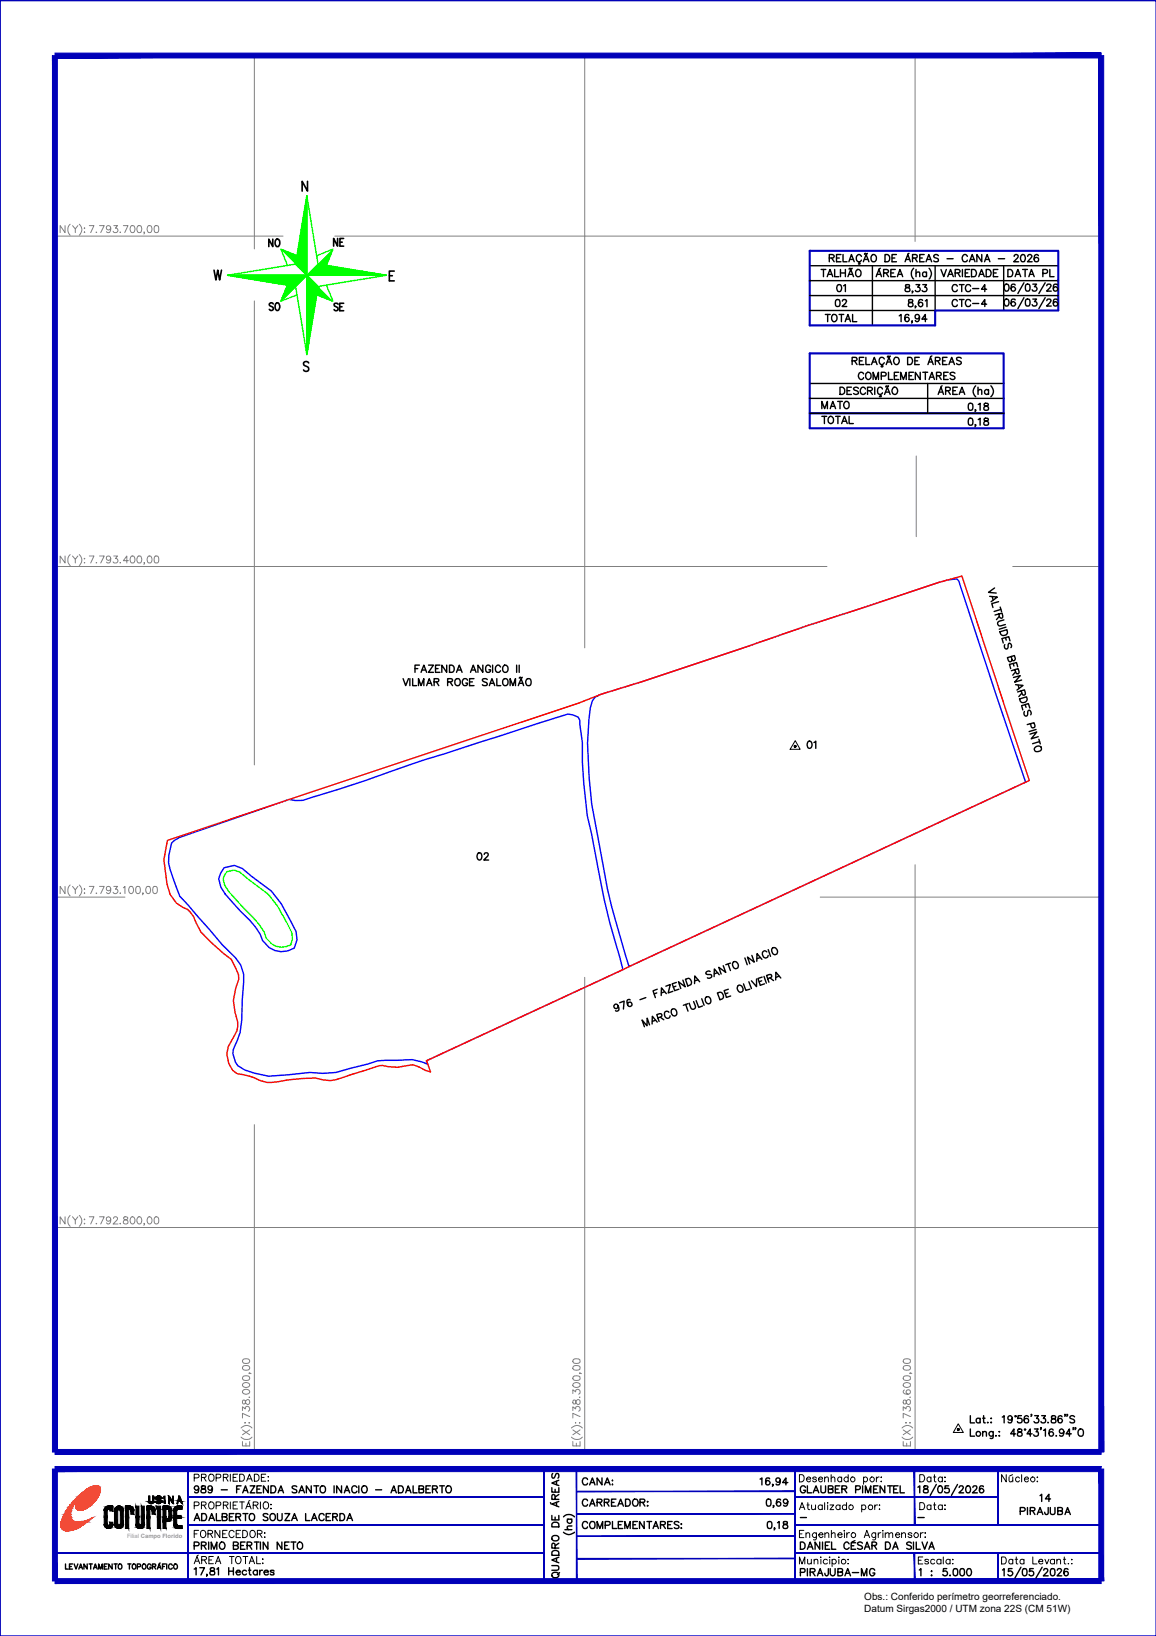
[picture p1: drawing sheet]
<svg xmlns="http://www.w3.org/2000/svg" width="210mm" height="297mm" viewBox="0 0 210 297" stroke-linecap="round" stroke-linejoin="round" font-family="sans-serif">
<defs><g id="words">
<g font-size="4.4">
<text x="59.3" y="45.9">NE</text>
<text x="47.6" y="57.5">SO</text>
<text x="148.5" y="59.6">TOTAL</text>
<text x="150.6" y="54.3">01</text>
<text x="171.8" y="54.3">CTC-4</text>
<text x="148.2" y="75.5">MATO</text>
<text x="148.9" y="137.2" transform="rotate(-90 148.9 137.2)">01</text>
<text x="85.4" y="157.3">02</text>
</g>
<g font-size="4">
<text x="47.6" y="45.9">NO</text>
<text x="59.3" y="57.5">SE</text>
<text x="150.3" y="56.8">02</text>
<text x="171.8" y="56.8">CTC-4</text>
<text x="148.2" y="78">TOTAL</text>
<text x="187.7" y="273.8">14</text>
</g>
<g font-size="2.6">
<text x="143.9" y="276.9">-</text>
<text x="165.5" y="276.9">-</text>
</g>
<g font-size="1.8">
<text x="156.9" y="290.4">Obs.: Conferido perímetro georreferenciado.</text>
<text x="156.9" y="292.6">Datum Sirgas2000 / UTM zona 22S (CM 51W)</text>
</g>
<text font-size="1.1" fill="#989898" x="23.1" y="279.2">Filial Campo Florido</text>
</g></defs>
<!-- layer: QUADRO_DE_AREAS_COMPLEMENTARES -->
<path d="M147 64.2h35.2v13.6h-35.2zM147 75h35.2" fill="none" stroke="#0000b8" stroke-width=".38"/>
<!-- layer: TEXTO CONFRONTANTES -->
<g fill="none" stroke="#000" stroke-width=".25">
<path d="M179.7 108.3l1.4 .1-1.1 .8M180.2 108.4l.1 .6M180.6 106.8l-1.1 .8 1.4 .1M181.3 109.2l-1.2 .4 .2 .7M181.4 111.5l.2 .7h.3l.2-.2-.2-.7-1.2 .4M181.4 111.9l-.5 .6M181.6 114.7l1.2-.4 .1 .5a.69 .69 0 0 1-.5 .6 .69 .69 0 0 1-.7-.3zM181.6 110.2l.3 .9M181.7 110.6l-1.2 .4M182.3 112.6l-.9 .2a.45 .45 0 0 0-.2 .5 .45 .45 0 0 0 .5 .4l.8-.3M182.5 117l-.1 .2a.52 .52 0 0 0 .3 .6l.3-.1 .1-.7 .2-.2a.51 .51 0 0 1 .3 .8M182.6 115.8l.1 .4"/>
<path d="M182.7 113.9l-1.3 .3M183.4 116.4l-.2-.8-1.3 .3 .3 .8M183.6 119.2l.3 .7h.3l.2-.3-.2-.6-1.3 .4 .4 .7h.3l.2-.4M73.2 123.2l.5 1.3 .5-1.3M74.4 123.2v1.3M74.9 123.2v1.3h.7M75.4 121.4h.5M76 124.5v-1.3l.5 1.3 .5-1.3v1.3M76.2 120.8h-.8v1.3M76.5 122.1l.5-1.3 .5 1.3M76.7 121.7h.6M77.5 124.5l.4-1.3 .5 1.3"/>
<path d="M77.6 124.1h.7M77.8 120.8h.9l-.9 1.3h.9M78.8 123.8h.7l.1-.5-.8-.1v1.3M79.1 121.4h.4M79.2 123.8l.5 .7M79.9 120.8h-.8v1.3h.8M81.1 120.8v1.3l-.9-1.3v1.3M81.3 123.8h.7l.2-.4-.2-.1-.7-.1v1.3M81.6 120.8h.4a.71 .71 0 0 1 .5 .6 .71 .71 0 0 1-.5 .7h-.4zM81.7 123.8l.5 .7M82.7 123.4l.3-.2a.64 .64 0 0 1 .6 .7 .64 .64 0 0 1-.6 .6l-.4-.5zM82.9 122.1l.5-1.3 .5 1.3"/>
<path d="M83.1 121.7h.6M84.9 123.5a.48 .48 0 0 0-.6-.3 .48 .48 0 0 0-.4 .5v.3a.47 .47 0 0 0 .5 .5 .47 .47 0 0 0 .5-.5h-.3M85.3 123.8h.5M85.4 122.1l.5-1.3 .5 1.3M85.6 121.7h.6M86.1 123.2h-.8v1.3h.8M87.7 120.8v1.3l-.9-1.3v1.3M88.5 123.4l-.3-.2-.6 .2 .1 .3 .8 .4v.2l-.3 .2-.6-.2M88.9 124.5l.4-1.3 .5 1.3M89 124.1h.7M89.1 121.1a.45 .45 0 0 0-.6-.3 .45 .45 0 0 0-.3 .5v.3a.45 .45 0 0 0 .4 .5 .45 .45 0 0 0 .5-.5h-.3M89.5 120.8v1.3"/>
<path d="M90.2 123.2v1.3h.7M90.9 121.1a.48 .48 0 0 0-.6-.3 .48 .48 0 0 0-.3 .5v.3a.48 .48 0 0 0 .4 .5 .48 .48 0 0 0 .5-.3M91.4 121l.2-.2a.64 .64 0 0 1 .7 .6 .64 .64 0 0 1-.8 .6l-.2-.4zM91.4 123.4l.2-.2a.62 .62 0 0 1 .7 .7 .62 .62 0 0 1-.8 .5l-.2-.4zM92.6 124.5v-1.3l.5 1.3 .5-1.3v1.3M93.8 120.8v1.3M94.1 124.5l.5-1.3 .5 1.3M94.3 120.8v1.3M94.3 124.1h.6M94.4 123l-.1 .1M94.4 123h.1M94.5 123l.1 .1"/>
<path d="M94.6 123.1h.2M94.8 123l-.1 .1M95.6 123.4l.2-.2a.64 .64 0 0 1 .7 .7 .64 .64 0 0 1-.7 .6l-.3-.5zM184 120.5l.1 .4M184 123l1.3-.3-1.1 1.2 1.3-.4M184.3 121.6l.3 .7h.3l.1-.4-.1-.5-1.3 .4M184.4 124.3l1.4 .1-1.1 .9M184.4 122l-.5 .6M184.8 121.1l-.2-.8-1.3 .3 .2 .8M184.9 124.4l.1 .6M185.1 126.9l1.3-.4 .1 .4a.7 .7 0 0 1-.7 .7 .7 .7 0 0 1-.7-.7zM185.4 125.5l.3 .6 .2 .1 .2-.1-.1-.8-1.2 .3"/>
<path d="M185.5 125.8l-.5 .7M186 129.2l-.1 .2a.47 .47 0 0 0 .5 .6l.3-.9 .2-.2 .1 .1a.59 .59 0 0 1 .2 .8M186.1 127.9l.2 .5M187 128.6l-.3-.9-1.2 .4 .2 .8M187 133.3l1.3-.4-1.1 1.2 1.3-.3M187.1 131.4l.3 .7 .5-.1-.2-.8-1.2 .4M187.9 135.7a.6 .6 0 0 1 .8-.3 .6 .6 0 0 1 .3 .8 .64 .64 0 0 1-.7 .3 .64 .64 0 0 1-.5-.6zM188.1 132.4l-1.2 .4M188.6 134.2l.3 .9M188.8 134.6l-1.3 .4M119.3 179.6l-.7 .3 .4 1.2M120.9 179.1l.8-.3-.4 1.5 .9-.3"/>
<path d="M122.7 179.1l-.4 .1M122.8 178.4l-.8 .2 .5 1.3 .8-.3M124 178l.4 1.2-1.2-.9 .4 1.2M124.5 177.8l.4-.1a.67 .67 0 0 1 .6 .4 .67 .67 0 0 1-.2 .7l-.4 .2zM126.7 177.9l-.5 .2M127 178.3l-.8-1.1-.1 1.4M128.9 176.4a.47 .47 0 0 0-.5-.1 .47 .47 0 0 0-.2 .5l.1 .1h.7l.2 .3a.53 .53 0 0 1-.8 .3M130.3 176.6l-.6 .2M130.6 177l-.9-1.1v1.4M131.3 175.3l.5 1.3-1.3-1 .4 1.3M132.2 175l.4 1.2M132.2 179.6l-.7 .3 .4 1.2 .8-.3"/>
<path d="M132.6 174.9l-.8 .3M133.2 174.7a.64 .64 0 0 1 .8 .4 .64 .64 0 0 1-.5 .8 .78 .78 0 0 1-.3-1.2zM134.1 178.9a.64 .64 0 0 1 .8 .5 .64 .64 0 0 1-.5 .8 .74 .74 0 0 1-.3-1.3zM135 178.6l.4 1.2 .7-.2M135.3 173.9l.4 1.3M136 178.3l.4 1.2M136.5 173.5l.4 1.2-1.2-.9 .4 1.2M137.4 177.7v1.4l-1-1M138 173.8l-.5 .3M138.3 178.1l-.5 .2M138.3 174.2l-.8-1.1-.1 1.4M138.4 177.4l-.8 .3 .4 1.2 .8-.3"/>
<path d="M138.7 177.3l.4 1.2M139.2 172.8a.47 .47 0 0 0-.6-.1 .47 .47 0 0 0-.2 .6l.2 .3a.48 .48 0 0 0 .5 .3 .48 .48 0 0 0 .4-.4M139.4 177.7l.7-.3-.1-.5-.8 .2 .4 1.2M139.5 172.4l.4 1.2M139.8 177.5l.7 .5M140.2 172.2a.62 .62 0 0 1 .9 .3 .62 .62 0 0 1-.5 .8l-.3-.1-.2-.5zM141.5 177.2l-.6 .2M141.8 177.6l-.9-1.1-.1 1.4M112.2 182.6a.38 .38 0 0 1-.4 .5 .38 .38 0 0 1-.3-.6 .38 .38 0 0 1 .6-.1l.1 .2a.59 .59 0 0 1-.1 1l-.3-.1M112.5 182.1l.8-.3-.1 1.4M114.4 181.6l-.1-.1a.38 .38 0 0 0-.5 .3 .74 .74 0 0 0 .7 .9 .41 .41 0 0 0 .2-.5 .41 .41 0 0 0-.4-.2 .41 .41 0 0 0-.3 .4M117.3 181.1l-1.1 .4"/>
<path d="M117.9 186.1l-.4-1.2v1.4l-.9-1.1 .4 1.2M119 185.2l-.6 .2M119.3 180.3l-.5 .2M119.3 185.6l-.9-1.1v1.4M119.5 184.8l.6-.3v-.4l-.8 .1 .4 1.2M119.9 184.7l.6 .5M120.6 180.1l-.5 .2M121 180.4l-.9-1v1.3M121.5 183.8a.47 .47 0 0 0-.7-.1 .47 .47 0 0 0-.2 .6l.1 .3a.47 .47 0 0 0 .6 .3 .47 .47 0 0 0 .4-.5M122 183.3a.63 .63 0 0 1 .9 .3 .63 .63 0 0 1-.4 .9 .75 .75 0 0 1-.5-1.2zM124.5 182.4l.4 1.2M124.9 182.2l-.8 .3"/>
<path d="M125.9 181.8l.4 .9-.1 .4a.44 .44 0 0 1-.8-.1l-.3-.9M126.4 181.7l.5 1.2 .7-.2M127.4 181.3l.4 1.2M128.1 181.1a.63 .63 0 0 1 1 .3 .63 .63 0 0 1-.4 .9 .78 .78 0 0 1-.6-1.2zM130.3 180.3l.4-.1a.68 .68 0 0 1 .7 .6 .68 .68 0 0 1-.7 .7zM132.2 180.3l-.5 .2"/>
</g>
<!-- layer: MARGEM -->
<path d="M0 .1h209.9v296.9h-209.9zM0 .1v296.9" fill="none" stroke="#0000b8" stroke-width=".25"/>
<g fill="#0000b8" stroke="#0000b8" stroke-width=".18">
<path d="M98.7 266.7l.1 20.1v-20.1zM98.7 266.7l.1 20.1h-.1z"/>
<path d="M10 281.9h88.8zM10 282l88.8-.1z"/>
<path d="M144.4 281.9h55.5zM144.4 282l55.5-.1z"/>
<path d="M34.1 276.8h64.7zM34.1 276.9l64.7-.1z"/>
<path d="M144.4 276.8h55.6zM144.4 276.9l55.6-.1z"/>
<path d="M34.1 271.8h64.7zM34.1 271.9l64.7-.1z"/>
<path d="M34.1 266.7l.1 20.3zM34.1 266.7l.1 20.3z"/>
<path d="M104.6 266.7l.1 20.1zM104.6 266.7l.1 20.1z"/>
<path d="M144.3 266.7l.1 20.1zM144.3 266.7l.1 20.1z"/>
<path d="M166 282l.1 5v-5zM166 282l.1 5h-.1z"/>
<path d="M181.2 282l.1 5zM181.2 282l.1 5z"/>
<path d="M144.4 271.8h36.8zM144.4 271.9l36.8-.1z"/>
<path d="M181.2 266.7l.1 10.2zM181.2 266.7l.1 10.2z"/>
<path d="M166 266.7v10.2h.1zM166 266.7h.1v10.2z"/>
<path d="M104.7 270.7h39.7zM104.7 270.8l39.7-.1z"/>
<path d="M104.7 274.8h39.7zM104.7 274.9l39.7-.1z"/>
<path d="M104.7 278.9h39.7zM104.7 279l39.7-.1z"/>
<path d="M104.7 282.9h39.7zM104.7 283l39.7-.1z"/>
<path d="M199.5 266.7l.9 20.3v-20.3zM199.5 266.7l.9 20.3h-.9z"/>
<path d="M10 287.5h189.9v-.9zM10 286.6h189.9l-189.9 .9z"/>
<path d="M9.5 266.7v20.3h.9zM9.5 266.7h.9v20.3z"/>
<path d="M10 266.3v.9l189.9-.9zM10 267.2l189.9-.9v.9z"/>
<path d="M34.1 266.7l.1 20.2zM34.1 266.7l.1 20.2z"/>
<path d="M10 10.5h189.9v-.9zM10 9.6h189.9l-189.9 .9z"/>
<path d="M9.5 10.1l.9 253.5v-253.5zM9.5 10.1l.9 253.5h-.9z"/>
<path d="M10 263.2v.9l189.9-.9zM10 264.1l189.9-.9v.9z"/>
<path d="M199.5 10.1v253.5h.9zM199.5 10.1h.9v253.5z"/>
</g>
<g fill="none" stroke="#000" stroke-width=".25">
<path d="M27.4 272.8h.1M27.4 273h.1M27.4 272.8l-.2-.2v-1h-.2v1l.2 .3 .2 .1M27.5 272.8l.2-.2v-1h.2v1l-.2 .3-.2 .1M35.3 276.1l.5-1.3 .5 1.3M35.5 275.7h.6M36.1 270.2a.41 .41 0 0 1-.6 .3 .41 .41 0 0 1-.1-.6 .41 .41 0 0 1 .6 0v.9l-.3 .2h-.3l-.1-.1M36.6 269.8v.3l.1 .1a.49 .49 0 0 1 .6 .2 .49 .49 0 0 1 0 .6h-.7a.5 .5 0 0 1 0-.6 .5 .5 0 0 1 .5-.2l.2-.3a.5 .5 0 0 0-.7-.1zM36.6 274.8h.5a.68 .68 0 0 1 .4 .6 .68 .68 0 0 1-.4 .7h-.5zM37.9 280v1.3M37.9 276.1l.5-1.3 .5 1.3M38.1 275.7h.6"/>
<path d="M38.6 270.2a.4 .4 0 0 1-.6 .4 .4 .4 0 0 1-.2-.6 .4 .4 0 0 1 .7-.1 .63 .63 0 0 1 .1 .8 .63 .63 0 0 1-.7 .3l-.1-.1M39.3 274.8v1.3h.7M40.2 270.5h1.1M40.3 275.4h.8l.1-.3-.1-.2-.8-.1v1.3l.8-.1 .1-.3-.3-.3M41.7 275.4h.5M42.5 274.8h-.8v1.3h.8M42.8 275.4h.8v-.5l-.8-.1v1.3M43 270.4h.4M43.3 275.4l.4 .7M43.8 269.8h-.8v1.2M44.1 271l.5-1.2 .4 1.2M44.1 274.8h.9"/>
<path d="M44.2 270.6h.7M44.5 280h-.8v1.3h.8M44.6 274.8v1.3M45.4 269.8h.9l-.9 1.2h.9M45.5 274.9a.62 .62 0 0 1 .8 .5 .62 .62 0 0 1-.8 .6l-.2-.4v-.5zM46.2 280h.8M46.6 280v1.3M46.7 270.4h.5M47.3 280v1.3M47.5 269.8h-.8v1.2h.8M48.6 275l-.3-.2-.5 .2v.2l.7 .3 .1 .2v.2l-.3 .2-.5-.2M48.6 280v1.3l-.8-1.3v1.3"/>
<path d="M48.7 269.8v1.2l-.9-1.2v1.2M49.2 269.8h.4a.66 .66 0 0 1 .5 .6 .66 .66 0 0 1-.5 .6h-.4zM49.3 274.9l.1-.1a.62 .62 0 0 1 .6 .7 .62 .62 0 0 1-.7 .5l-.3-.4 .1-.5zM50.4 274.8v.9a.43 .43 0 0 0 .4 .4 .43 .43 0 0 0 .4-.4v-.9M50.5 271l.5-1.2 .5 1.2M50.7 270.6h.6M51.2 280v1.3l-.9-1.3v1.3M51.7 274.8h.9l-.9 1.3h.9M52.5 280h-.8v1.3h.8M52.8 280h.9M53 276.1l.5-1.3 .5 1.3M53.2 275.7h.6"/>
<path d="M53.3 280v1.3M53.9 269.9l-.3-.1-.6 .1 .1 .3 .7 .3 .1 .2v.2l-.3 .1-.6-.1M54.3 271l.5-1.2 .5 1.2M54.4 270.6h.7M55.5 274.8v1.3h.8M56.5 269.8v1.2l-.9-1.2v1.2M56.6 276.1l.5-1.3 .5 1.3M56.8 275.7h.6M57 269.8h.9M57.4 269.8v1.2M58.3 269.9l.2-.1a.62 .62 0 0 1 .6 .7 .62 .62 0 0 1-.7 .5l-.3-.4zM58.8 275.1a.48 .48 0 0 0-.5-.3 .48 .48 0 0 0-.4 .5v.3a.48 .48 0 0 0 .4 .5 .48 .48 0 0 0 .5-.3"/>
<path d="M59.2 275.4h.5M60 274.8h-.8v1.3h.8M60.4 275.4h.7l.1-.5-.8-.1v1.3M60.7 269.8v1.2M60.8 275.4l.5 .7M61.7 274.8h.4a.68 .68 0 0 1 .5 .6 .68 .68 0 0 1-.5 .7h-.4zM62 269.8v1.2l-.9-1.2v1.2M62.5 271l.5-1.2 .5 1.2M62.7 270.6h.6M63 276.1l.5-1.3 .5 1.3M63.2 275.7h.6M64.8 270.1a.48 .48 0 0 0-.5-.3 .48 .48 0 0 0-.4 .4v.4a.48 .48 0 0 0 .4 .4 .48 .48 0 0 0 .5-.3"/>
<path d="M65.2 269.8v1.2M65.9 269.8h.1a.63 .63 0 0 1 .7 .7 .63 .63 0 0 1-.8 .5l-.2-.4v-.4zM68.2 270.5h1.1M71 271l.5-1.2 .5 1.2M71.2 270.6h.6M72.3 269.8h.5a.66 .66 0 0 1 .5 .6 .66 .66 0 0 1-.5 .6h-.5zM73.7 271l.4-1.2 .5 1.2M73.8 270.6h.7M75 269.8v1.2h.7M76.1 270.4l.7-.1 .1-.1v-.3l-.8-.1v1.2h.8v-.5l-.3-.1M77.3 270.4h.6M78.1 269.8h-.8v1.2h.8"/>
<path d="M78.5 270.4l.8-.1 .1-.3-.1-.2h-.8v1.2M79 270.4l.4 .6M79.8 269.8h.9M80.3 269.8v1.2M81.1 269.9l.2-.1a.63 .63 0 0 1 .7 .7 .63 .63 0 0 1-.8 .5l-.3-.4zM99.9 272.8l.2 .3M100.2 275.2v.8h1.3v-.8M100.2 270.1v.8h1.3v-.8M100.2 279a.64 .64 0 0 1 .8-.2 .64 .64 0 0 1 .4 .7 .64 .64 0 0 1-.8 .3 .64 .64 0 0 1-.4-.8zM100.4 276.5l.3-.1h.5l.2 .2 .1 .6h-1.3v-.4zM100.4 267.5l-.2 .3 .2 .6 .2-.1 .5-.8 .3 .2 .1 .4-.2 .3M100.8 272.2v-.7l-.4-.2-.2 .2v.7h1.3"/>
<path d="M100.8 270.4v.5M100.8 275.4v.6M101 268.9v.7M101 272.8v.6M101.5 272.6l-1.3 .5 1.3 .5M101.5 268.8l-1.3 .5 1.3 .4M101.5 271.3l-.7 .5M102.3 278.2a1.36 1.36 0 0 0 2 0M102.3 275.4a1.36 1.36 0 0 1 2 0M102.6 277.7h1.2M103 275.8h.8M103.2 275.8a.42 .42 0 0 0-.1 .7 .42 .42 0 0 0 .6 0 .42 .42 0 0 0 0-.7"/>
<path d="M103.8 277.1h-.8v.5l.3 .1M106.7 268.6a.48 .48 0 0 0-.6-.3 .48 .48 0 0 0-.4 .5v.3a.48 .48 0 0 0 .4 .5 .48 .48 0 0 0 .6-.3M106.7 272.5a.48 .48 0 0 0-.6-.3 .48 .48 0 0 0-.4 .5v.3a.48 .48 0 0 0 .4 .5 .48 .48 0 0 0 .6-.3M106.7 276.5a.48 .48 0 0 0-.6-.2 .48 .48 0 0 0-.4 .4v.4a.48 .48 0 0 0 .4 .4 .48 .48 0 0 0 .6-.3M107.1 269.6l.5-1.3 .4 1.3M107.1 273.5l.5-1.3 .4 1.3M107.2 276.4l.2-.1a.64 .64 0 0 1 .7 .6 .64 .64 0 0 1-.7 .6l-.3-.4zM107.2 269.2h.7M107.2 273h.7M108.4 272.8l.8-.1 .1-.3-.1-.2h-.8v1.3M108.4 277.5v-1.2l.5 1.2 .5-1.2v1.2M108.8 272.8l.5 .7"/>
<path d="M109.3 268.3v1.3l-.9-1.3v1.3M109.7 272.8l.7-.1 .1-.4-.8-.1v1.3M109.8 269.6l.5-1.3 .5 1.3M109.9 276.9l.8-.1 .1-.3-.1-.2h-.8v1.2M110 269.2h.6M110.2 272.8l.4 .7M111 272.8h.5M111.2 268.8v.1zM111.2 269.5v.1zM111.2 276.3v1.2h.8M111.8 272.2h-.8v1.3h.8M112.2 273.5l.5-1.3 .5 1.3"/>
<path d="M112.3 276.8h.5M112.4 273h.6M113.1 276.3h-.8v1.2h.8M113.5 277.5v-1.2l.4 1.2 .5-1.2v1.2M113.6 272.2h.4a.68 .68 0 0 1 .4 .6 .68 .68 0 0 1-.4 .7h-.4zM114.9 276.8h.5M115 272.4l.2-.2a.63 .63 0 0 1 .7 .7 .63 .63 0 0 1-.8 .5l-.2-.4zM115.7 276.3h-.8v1.2h.8M116.2 272.8l.8-.1 .1-.3-.3-.2h-.6v1.3M116.7 272.8l.4 .7M117 276.3v1.2l-.9-1.2v1.2M117.5 276.3h.8"/>
<path d="M117.5 272.7h.1zM117.6 273.3v.2zM117.9 276.3v1.2M118.6 277.5l.5-1.2 .4 1.2M118.7 277.1h.7M119.9 276.8h.8l.1-.3-.1-.2h-.8v1.2M120.4 276.8l.4 .7M121.2 276.8h.6M122 276.3h-.8v1.2h.8M123.3 276.4l-.3-.1-.6 .1 .1 .3 .8 .4v.3l-.3 .1-.6-.1M123.7 276.7h.1zM123.7 277.4v.1z"/>
<path d="M138 268.5l.3-.2v1.3M139.3 272.2h.5l.2 .5a.53 .53 0 0 1-.5 .8 .87 .87 0 0 1-.2-1.3zM139.5 276.3h.5l.2 .5a.53 .53 0 0 1-.5 .7 .69 .69 0 0 1-.3-1zM139.7 268.5v-.1l-.3-.1a.69 .69 0 0 0-.4 .7 .69 .69 0 0 0 .4 .6 .39 .39 0 0 0 .4-.4 .39 .39 0 0 0-.4-.4 .39 .39 0 0 0-.4 .4M140.4 269.6l-.1-.1 .1 .2-.1 .2M140.5 273.4l-.1-.1 .1 .2-.1 .2M140.7 277.5h-.2h.2l-.2 .3M141.2 276.5l.3-.2v1.2M141.7 268.8a.4 .4 0 0 1-.5 .3 .4 .4 0 0 1-.2-.6 .4 .4 0 0 1 .6 0 .65 .65 0 0 1 .1 .8 .65 .65 0 0 1-.7 .3l-.1-.2M141.7 272.4l-.2-.2a.66 .66 0 0 0-.5 .6 .66 .66 0 0 0 .4 .7 .41 .41 0 0 0 .4-.5 .41 .41 0 0 0-.4-.3 .41 .41 0 0 0-.4 .3M142.3 276.3v.4l.4 .1a.38 .38 0 0 1 .3 .5 .38 .38 0 0 1-.5 .2l-.3-.1a.48 .48 0 0 1 .1-.5 .48 .48 0 0 1 .5-.2l.2-.2-.1-.2zM143 269.2h-.9l.6-.9v1.3"/>
<path d="M143 272.6a.4 .4 0 0 1-.5 .4 .4 .4 0 0 1-.2-.6 .4 .4 0 0 1 .7 0 .64 .64 0 0 1 0 .7 .64 .64 0 0 1-.6 .3l-.1-.1M145.3 280h.5a.71 .71 0 0 1 .4 .6 .71 .71 0 0 1-.4 .7h-.5zM146.3 270.1a.48 .48 0 0 0-.6-.3 .48 .48 0 0 0-.4 .4v.4a.47 .47 0 0 0 .5 .5 .47 .47 0 0 0 .5-.5h-.4M146.6 269.8v1.2h.8M147.7 271l.5-1.2 .5 1.2M147.9 270.6h.6M148.8 280v1.3l-.8-1.3v1.3M149.1 269.8v.9a.43 .43 0 0 0 .4 .4 .43 .43 0 0 0 .4-.4v-.9M149.4 280v1.3M150.4 270.4l.7-.1 .2-.1-.1-.3-.8-.1v1.2h.8v-.5l-.2-.1M150.7 280h-.8v1.3h.8M151 280v1.3h.8"/>
<path d="M151.7 270.4h.5M152.5 269.8h-.8v1.2h.8M152.9 270.4l.7-.1 .2-.3-.2-.2h-.7v1.2M153.3 270.4l.5 .6M155.2 279.7l-.5 .3M155.4 270.5l.8-.2v-.4l-.8-.1v1.2M156.6 269.8v1.2M157.1 271v-1.2l.5 1.2 .5-1.2v1.2M158.6 270.4h.5M159.4 269.8h-.8v1.2h.8M160.7 269.8v1.2l-.9-1.2v1.2M160.8 280h.4a.71 .71 0 0 1 .5 .6 .71 .71 0 0 1-.5 .7h-.4z"/>
<path d="M161.2 269.8h.9M161.6 269.8v1.2M162.3 270.4h.5M163.1 269.8h-.8v1.2h.8M163.4 269.8v1.2h.8M165.9 280v1.3M166.4 280v1.3h.7M166.7 270l.3-.2v1.2M167.4 280l.5 1.3 .5-1.3M167.8 269.8v.4l.4 .1a.36 .36 0 0 1 .3 .4 .36 .36 0 0 1-.3 .3h-.4l-.1-.2a.6 .6 0 0 1 .7-.6v-.4zM170 269.5l-1.1 2M170.5 269.8a.42 .42 0 0 1 .6 .2 .62 .62 0 0 1 .1 .7 .62 .62 0 0 1-.6 .3h-.1a.92 .92 0 0 1 0-1.2z"/>
<path d="M172.3 269.8h-.7v.5a.46 .46 0 0 1 .7 0 .46 .46 0 0 1-.1 .7 .46 .46 0 0 1-.7-.2M173.9 269.5l-1.1 2M174.2 270.1l.1-.3h.4l.2 .4-.8 .8h.9M175.6 269.8a.42 .42 0 0 1 .5 .2 .62 .62 0 0 1 .2 .7 .62 .62 0 0 1-.6 .3h-.1a.92 .92 0 0 1 0-1.2zM176.7 270.1l.1-.3h.4l.2 .4-.8 .8h.9M178.6 269.9l-.1-.1a.45 .45 0 0 0-.6 .2v.9a.41 .41 0 0 0 .6 .1 .41 .41 0 0 0-.1-.7 .41 .41 0 0 0-.6 .3M185.3 274.4l.7-.1 .1-.4-.1-.1-.7-.1v1.3M193.4 275l.4-1.3 .6 1.3M193.5 274.6h.7M11.9 284v.9h.5M12.6 284.4h.4M13.2 284h-.6v.9h.6"/>
<path d="M13.5 284l.3 .9 .3-.9M14.3 284.9l.3-.9 .4 .9M14.4 284.6h.5M15.8 284v.9l-.6-.9v.9M16.2 284h.6M16.5 284v.9M17 284.9l.3-.9 .4 .9M17.1 284.6h.4M17.9 284.9v-.9l.3 .9 .4-.9v.9M18.9 284.4h.4M19.5 284h-.6v.9h.6M20.4 284v.9l-.7-.9v.9"/>
<path d="M20.7 284h.6M21 284v.9M21.6 284a.43 .43 0 0 1 .5 .4 .43 .43 0 0 1-.5 .4l-.1-.2zM23.2 284h.6M23.5 284v.9M24.2 284a.43 .43 0 0 1 .5 .4 .43 .43 0 0 1-.5 .4l-.2-.2zM24.9 284.5l.5-.1 .1-.4h-.6v.9M26 284a.43 .43 0 0 1 .5 .4 .43 .43 0 0 1-.5 .4l-.2-.2zM27.4 284.2a.38 .38 0 0 0-.5-.2 .38 .38 0 0 0-.1 .6 .34 .34 0 0 0 .3 .3 .34 .34 0 0 0 .3-.3h-.2M27.7 284.4h.5v-.4h-.5v.9M28 284.4l.3 .5M28.6 284.9l.3-.9 .4 .9"/>
<path d="M28.7 284.6h.4M29.1 283.8l-.2 .1M29.5 284.4h.3M30.1 284h-.6v.9M30.3 284v.9M31.3 284.2a.38 .38 0 0 0-.5-.2 .38 .38 0 0 0-.2 .6 .35 .35 0 0 0 .3 .3 .35 .35 0 0 0 .4-.2M31.7 284a.43 .43 0 0 1 .5 .4 .43 .43 0 0 1-.5 .4l-.2-.2zM35.3 280.7l.7-.1 .2-.4-.4-.2h-.5v1.3M35.3 284.9l.3-.3v1.3M36.3 284.6h.8l-.6 1.3M36.6 280.6l.8-.1v-.4l-.8-.1v1.3M37 280.6l.4 .7"/>
<path d="M37.6 285.9l-.1-.1 .1 .2-.1 .2M38.2 284.7v.3l.2 .1a.53 .53 0 0 1 .6 .6 .47 .47 0 0 1-.5 .3 .47 .47 0 0 1-.4-.5l.2-.2 .6-.2v-.3a.48 .48 0 0 0-.7-.1zM38.4 281.3v-1.3l.5 1.3 .5-1.3v1.3M39.4 284.9l.3-.3v1.3M40 280.2a.6 .6 0 0 1 .9 .1 .6 .6 0 0 1-.3 .9 .6 .6 0 0 1-.8-.2 .6 .6 0 0 1 .2-.8zM41.5 284.6v1.3M41.5 285.3h.9M42.4 280.6h.6l.3-.4-.3-.2h-.6v1.3h.6l.2-.1 .1-.3-.3-.3M42.4 284.6v1.3M42.9 285.4h.7a.4 .4 0 0 0-.5-.3 .4 .4 0 0 0-.1 .7l.2 .1 .4-.1M43.7 280.6h.5M44.7 285.3a.43 .43 0 0 0-.6-.1 .43 .43 0 0 0 0 .6 .43 .43 0 0 0 .6 0"/>
<path d="M44.9 280.6l.8-.1v-.4l-.8-.1v1.3M45.1 285.1h.5M45.3 284.6v1.1l.1 .2h.2M45.3 280.6l.4 .7M46.7 285.3a.43 .43 0 0 0-.6-.1 .43 .43 0 0 0 0 .6 .43 .43 0 0 0 .6 0M46.7 285.1v.8M47.2 285.1v.8M47.7 285.1a.38 .38 0 0 0-.5 .3M48 285.4h.7a.42 .42 0 0 0-.7-.2 .42 .42 0 0 0 .3 .7l.4-.1M49.7 285.3l-.2-.2-.4 .2 .6 .3v.3h-.4l-.2-.1M51.7 280.6h.5M54.1 280.2a.46 .46 0 0 1 .5-.2 .46 .46 0 0 1 .3 .5 .55 .55 0 0 1-.4 .8 .55 .55 0 0 1-.5-.8z"/>
<path d="M100.2 284.3h.9a.42 .42 0 0 1 .4 .4 .42 .42 0 0 1-.4 .4h-.9M100.2 285.7a.64 .64 0 0 1 .8-.2 .64 .64 0 0 1 .4 .7 .64 .64 0 0 1-.8 .3 .64 .64 0 0 1-.4-.8zM100.4 281.6l.3-.1 .6 .1 .2 .3v.5h-1.3v-.5zM100.8 281.1v-.8l-.4-.1-.2 .1v.8h1.3M101 282.9v.6M101.5 282.7l-1.3 .5 1.3 .5M101.5 280.2l-.7 .5M101.6 285.5l-.4 .4M145.3 285.5l.7-.1 .1-.5-.8-.1v1.3M146.6 281.3l.5-1.3 .5 1.3M146.6 284.8v1.3M146.8 280.9h.6"/>
<path d="M147.1 285.4h.8l.1-.3-.1-.3h-.8v1.3M147.5 285.4l.5 .7M148.4 286.1l.5-1.3 .5 1.3M148.6 285.7h.6M149.9 280.6h.4M150.4 284.8l-.1 1.2-.3 .1-.2-.4M150.7 284.8l.1 1.1a.43 .43 0 0 0 .5 .2 .43 .43 0 0 0 .3-.4v-.9M152.1 285.4l.9-.1v-.4l-.9-.1v1.3l.9-.1v-.5l-.3-.1M153.4 286.1l.5-1.3 .5 1.3M153.6 285.7h.6M154.2 280.3a.48 .48 0 0 0-.6-.3 .48 .48 0 0 0-.4 .5 .53 .53 0 0 0 .3 .7 .53 .53 0 0 0 .7-.2M154.6 280.7h.4"/>
<path d="M154.8 285.5h1.1M155.4 280.1h-.8v1.2h.8M156.4 286.1v-1.3l.5 1.3 .5-1.3v1.3M156.6 280.2a.49 .49 0 0 0-.5-.2 .49 .49 0 0 0-.4 .3l.8 .4 .1 .4a.62 .62 0 0 1-.9 0M157 281.3l.4-1.3 .5 1.3M157.1 280.9h.7M158.3 280.6l.8-.1v-.4l-.8-.1v1.3M158.7 280.6l.5 .7M158.8 285.1a.53 .53 0 0 0-.7-.2 .53 .53 0 0 0-.2 .7 .47 .47 0 0 0 .5 .5 .47 .47 0 0 0 .4-.5h-.3M162.1 281.3l.5-1.3 .5 1.3M162.3 280.9h.6M165.5 280.2a.46 .46 0 0 0-.5-.2 .46 .46 0 0 0-.4 .3l.8 .5v.4a.6 .6 0 0 1-.8-.1"/>
<path d="M166.9 285.1l.3-.3v1.3M168.7 281.3l.5-1.3 .4 1.3M168.8 280.9h.7M169.1 285.3h.1zM169.1 286h.1zM171.9 284.8h-.6l-.1 .6a.46 .46 0 0 1 .7-.1 .46 .46 0 0 1 0 .7 .46 .46 0 0 1-.7-.1M172.5 286v.1l.1-.1M173.2 284.8a.47 .47 0 0 1 .7 .3v.8a.41 .41 0 0 1-.4 .2 .41 .41 0 0 1-.4-.2v-.5zM174.5 284.8a.45 .45 0 0 1 .6 .3v.3a.59 .59 0 0 1-.3 .7l-.5-.2v-.5zM175.7 284.8a.42 .42 0 0 1 .6 .3 .66 .66 0 0 1-.4 1 .84 .84 0 0 1-.2-1.3zM182 285.1l.3-.3v1.3M183.8 284.8h-.7v.6a.47 .47 0 0 1 .7 0 .47 .47 0 0 1-.1 .7 .47 .47 0 0 1-.7-.2"/>
<path d="M185.4 284.6l-1.1 1.9M185.8 284.8a.47 .47 0 0 1 .6 .3v.8a.41 .41 0 0 1-.3 .2 .41 .41 0 0 1-.4-.2l-.1-.5zM187.6 284.8h-.6l-.1 .6a.46 .46 0 0 1 .7-.1 .46 .46 0 0 1-.1 .7 .46 .46 0 0 1-.6-.1M189.2 284.6l-1.1 1.9M189.5 285.1l.2-.3h.3l.2 .4-.8 .9h.9M190.9 284.8a.47 .47 0 0 1 .6 .3v.8a.41 .41 0 0 1-.4 .2 .41 .41 0 0 1-.3-.2l-.1-.5zM192 285.1l.1-.3h.4l.2 .4-.8 .9h.9M193.9 285l-.1-.2a.42 .42 0 0 0-.5 .3 .66 .66 0 0 0 .3 1 .41 .41 0 0 0 .4-.4 .41 .41 0 0 0-.4-.4 .41 .41 0 0 0-.4 .4"/>
</g>
<g fill="none" stroke="#000" stroke-width=".18">
<path d="M35.3 268.3h.7l.2-.2-.2-.4h-.7v1.2M35.3 273.4l.7-.1 .2-.4-.2-.2h-.7v1.3M35.3 278.5h.5M36.1 277.9h-.8v1.3M36.5 278a.6 .6 0 0 1 .8 .1 .6 .6 0 0 1 0 .9l-.2 .1a.59 .59 0 0 1-.7-.2 .59 .59 0 0 1 0-.7zM36.6 268.3l.7-.1 .1-.4-.8-.1v1.2M36.6 273.3l.7-.1 .1-.4-.8-.1v1.3M37 268.3l.4 .6M37 273.3l.4 .7M37.8 278.5l.8-.1v-.4l-.8-.1v1.3M38.1 267.7a.62 .62 0 0 1 .8 .6 .62 .62 0 0 1-.8 .6l-.2-.4v-.5zM38.1 272.7a.62 .62 0 0 1 .8 .6 .62 .62 0 0 1-.8 .6l-.2-.4v-.5z"/>
<path d="M38.2 278.5l.4 .7M39.2 268.3l.8-.1v-.4l-.8-.1v1.2M39.2 273.4l.8-.2v-.4l-.8-.1v1.3M39.9 277.9v1.3l-.9-1.3v1.3M40.4 278.5h.5M40.6 268.3l.7-.1 .1-.4-.8-.1v1.2M40.6 273.3l.7-.1 .1-.4-.8-.1v1.3M41 268.3l.4 .6M41 273.3l.4 .7M41.2 277.9h-.8v1.3h.8M41.8 267.7v1.2M41.8 272.7v1.3"/>
<path d="M42.3 268.3h.5M42.3 273.3h.5M42.5 278.2a.48 .48 0 0 0-.6-.3 .48 .48 0 0 0-.3 .5 .53 .53 0 0 0 .2 .7 .53 .53 0 0 0 .7-.2M42.9 278.5h.5M43.1 267.7h-.8v1.2h.8M43.1 272.7h-.8v1.3h.8M43.5 267.7h.4a.68 .68 0 0 1 .5 .6 .68 .68 0 0 1-.5 .6h-.4zM43.5 272.7h.9M43.7 277.9h-.8v1.3h.8M43.9 272.7v1.3M44.1 277.9a.71 .71 0 0 1 .8 .3v.2a.62 .62 0 0 1-.4 .8h-.4zM44.6 274l.5-1.3 .5 1.3"/>
<path d="M44.8 268.9l.5-1.2 .5 1.2M44.8 273.5h.6M45 268.5h.6M45.4 272.4l-.3 .2M45.5 278a.6 .6 0 0 1 .8 .1 .6 .6 0 0 1-.1 .9l-.1 .1a.59 .59 0 0 1-.7-.2 .59 .59 0 0 1 0-.7zM46 273.3l.7-.1 .2-.3-.2-.2h-.7v1.3M46.2 267.7h.4a.68 .68 0 0 1 .5 .6 .68 .68 0 0 1-.5 .6h-.4zM46.4 273.3l.5 .7M46.7 278.5l.8-.1v-.4l-.8-.1v1.3M47.2 278.5l.4 .7M47.3 272.7v1.3M47.5 268.3h.5"/>
<path d="M48 272.7a.62 .62 0 0 1 .8 .6 .62 .62 0 0 1-.8 .6l-.2-.4v-.5zM48 278.4h.1zM48 279.1h.1zM48.3 267.7h-.8v1.2h.8M48.6 268.1h.2zM48.6 268.9h.2zM49.1 273.2h.2zM49.2 273.8v.2zM145.2 267.7h.4a.71 .71 0 0 1 .4 .7 .71 .71 0 0 1-.4 .7h-.4zM145.2 274.1l.4-1.3 .5 1.3M145.2 278.5h.4M145.3 273.7h.7"/>
<path d="M146 277.9h-.8v1.3h.8M146.3 278.5l.3-.2 .3 .1 .1 .8M146.3 278.3v.9M146.4 268.5h.8a.42 .42 0 0 0-.5-.3 .42 .42 0 0 0-.3 .5 .42 .42 0 0 0 .4 .4l.4-.3M146.5 273.2h.4M146.7 272.8v1l.1 .3h.2M147.4 273.2v.9h.5l.2-.3M148.1 273.2v.9M148.3 268.4a.37 .37 0 0 0-.4-.2 .37 .37 0 0 0-.3 .2v.1l.5 .1 .2 .2a.37 .37 0 0 1-.4 .3 .37 .37 0 0 1-.3-.3M148.3 278.3v1l-.2 .3h-.4M148.3 278.5a.42 .42 0 0 0-.7-.1 .42 .42 0 0 0 0 .6 .42 .42 0 0 0 .7 0M148.6 268.5h.8a.4 .4 0 0 0-.6-.3 .4 .4 0 0 0-.1 .6 .37 .37 0 0 0 .3 .3 .37 .37 0 0 0 .4-.3"/>
<path d="M148.7 278.7h.7a.42 .42 0 0 0-.7-.2 .42 .42 0 0 0 .3 .7l.4-.2M149.3 273.4a.42 .42 0 0 0-.6 0 .42 .42 0 0 0 0 .6 .42 .42 0 0 0 .6-.1M149.3 273.2v.9M149.7 268.4l.3-.2 .4 .1v.8M149.7 268.2v.9M149.7 272.8v1.3M149.8 278.5l.3-.2 .3 .1 .1 .8M149.8 278.3v.9M150.3 272.8l.1 .1zM150.3 273.2v.9M150.7 273.2h.7l-.7 .9h.7M150.9 268.4l.3-.2 .3 .1 .1 .8"/>
<path d="M150.9 267.7v1.4M151 278.5l.3-.2 .3 .1v.8M151 277.9v1.3M152.1 278.7h.8a.42 .42 0 0 0-.7-.2 .42 .42 0 0 0 .2 .7l.5-.2M152.5 273.4a.42 .42 0 0 0-.6 0 .42 .42 0 0 0 0 .6 .42 .42 0 0 0 .6-.1M152.5 273.2v.9M152.8 268.4a.4 .4 0 0 0-.6-.1 .4 .4 0 0 0 0 .6 .4 .4 0 0 0 .6-.1M152.8 268.2v.9M153.3 277.9v.1zM153.3 278.3v.9M153.7 273.4a.42 .42 0 0 0-.6 0 .42 .42 0 0 0 0 .6 .42 .42 0 0 0 .6-.1M153.7 272.8v1.3"/>
<path d="M153.8 278.3v.9M154 268.4a.42 .42 0 0 0-.6-.1 .42 .42 0 0 0 0 .6 .42 .42 0 0 0 .6-.1M154 267.7v1.4M154.3 278.3l-.4 .1-.1 .3M156.5 273.4a.42 .42 0 0 1 .6 0 .42 .42 0 0 1 0 .6 .42 .42 0 0 1-.6-.1M156.5 273.2v1.3M156.8 268.4a.4 .4 0 0 1 .6-.1 .4 .4 0 0 1 0 .6 .4 .4 0 0 1-.6-.1M156.8 268.2v1.3M156.9 279.2l.5-1.3 .5 1.3M157.1 278.8h.6M158.8 273.2v.9M159 278.3v1.2l-.5 .1"/>
<path d="M159 278.5a.4 .4 0 0 0-.6-.1 .4 .4 0 0 0 0 .6 .4 .4 0 0 0 .6 0M159.1 268.2v.9M159.3 273.2a.38 .38 0 0 0-.5 .4M159.5 278.3v.9M159.6 268.2l-.3 .1-.2 .2M159.6 273.3h.2zM159.7 274v.1zM159.9 268.3h.2zM159.9 269h.2zM159.9 278.3l-.3 .1-.1 .3M160.3 277.9v.1zM160.3 278.3v.9"/>
<path d="M160.7 278.5l.4-.2 .3 .1v.8M160.7 278.3v.9M161.4 278.5l.4-.2 .3 .1v.8M162.6 278.7h.8a.4 .4 0 0 0-.6-.4 .4 .4 0 0 0-.1 .7l.1 .1a.38 .38 0 0 0 .6-.1M163.7 278.5l.3-.2 .3 .1 .1 .8M163.7 278.3v.9M165.6 278.5a.37 .37 0 0 0-.4-.2 .37 .37 0 0 0-.3 .2l.6 .3 .1 .2a.37 .37 0 0 1-.4 .2 .37 .37 0 0 1-.3-.2M167 267.7h.4a.69 .69 0 0 1 .5 .7 .69 .69 0 0 1-.5 .7h-.4zM167 272.8h.4a.66 .66 0 0 1 .5 .7 .66 .66 0 0 1-.5 .6h-.4zM167.1 278.3v.9M167.6 278.3l-.3 .1-.2 .3M167.9 279.1h.2z"/>
<path d="M168 278.3v.1zM169 268.4a.4 .4 0 0 0-.6-.1 .4 .4 0 0 0 0 .6 .4 .4 0 0 0 .6-.1M169 273.4a.41 .41 0 0 0-.6 0 .41 .41 0 0 0 0 .6 .41 .41 0 0 0 .6-.1M169 268.2v.9M169 273.2v.9M169.5 273.2h.4M169.5 268.2h.4M169.7 267.7v1.1v.2l.3 .1M169.7 272.8v1.3h.3M171.1 268.4a.42 .42 0 0 0-.6-.1 .42 .42 0 0 0 0 .6 .42 .42 0 0 0 .6-.1M171.1 273.4a.42 .42 0 0 0-.6 0 .42 .42 0 0 0 0 .6 .42 .42 0 0 0 .6-.1M171.1 268.2v.9"/>
<path d="M171.1 273.2v.9M171.5 273.3h.2zM171.6 268.2v.1zM171.6 268.9v.2zM171.6 274v.1zM182.7 267.7v1.4l-.8-1.4v1.4M183.2 268.2v.6l.2 .3h.2l.3-.3M183.9 267.7l-.6 .3M183.9 268.2v.9M185.1 268.4a.4 .4 0 0 0-.6-.1 .4 .4 0 0 0 0 .6 .4 .4 0 0 0 .6-.1M185.5 267.7v1.4M186 268.5h.7v-.1a.4 .4 0 0 0-.6-.1 .4 .4 0 0 0 0 .6 .4 .4 0 0 0 .6-.1"/>
<path d="M188.3 268.2v.1zM188.3 268.9v.2zM35.3 283.9l.5-1.3 .5 1.3M35.5 283.4h.6M36 282.3l-.2 .2M36.6 283.2h.6l.3-.3-.1-.3h-.8v1.3M37.1 283.2l.4 .7M37.9 283.2h.5M38.7 282.6h-.8v1.3h.8M39.1 283.9l.5-1.3 .5 1.3M39.3 283.4h.6M41.7 282.6h.8"/>
<path d="M42.1 282.6v1.3M42.9 282.8a.6 .6 0 0 1 .8 .1 .6 .6 0 0 1-.1 .8 .6 .6 0 0 1-.8-.1 .6 .6 0 0 1 .1-.8zM44.1 282.6h.9M44.6 282.6v1.3M45.3 283.9l.4-1.3 .5 1.3M45.4 283.4h.7M46.6 282.6v1.3h.7M47.7 283.8h.1zM47.7 283v.2zM145.2 284v-1.3l.4 1.3 .5-1.3v1.3M146.6 283.1l.1 .8 .3 .1 .3-.3M147.3 283.1v.9"/>
<path d="M147.8 283.4l.2-.2h.4l.1 .8M147.8 283.1v.9M149 282.7h.1zM149.1 283.1v.9M150.2 283.3a.42 .42 0 0 0-.6-.1 .42 .42 0 0 0 0 .6 .42 .42 0 0 0 .6 0M150.6 282.7h.1zM150.7 283.1v.9M151.1 283.3a.42 .42 0 0 1 .6-.1 .42 .42 0 0 1 0 .6 .42 .42 0 0 1-.6 0M151.1 283.1v1.3M152.3 282.7v.1zM152.3 283.1v.9M153.9 283.2h.2z"/>
<path d="M153.9 283.9h.2zM166.8 283.3h.5M167.6 282.7h-.8v1.3h.8M168.6 283.3l-.2-.2-.4 .1v.2l.4 .1 .2 .3-.2 .2-.4-.1-.1-.1M169.7 283.3a.41 .41 0 0 0-.6-.1 .41 .41 0 0 0 0 .6 .41 .41 0 0 0 .6 0M170.9 283.3a.42 .42 0 0 0-.7-.1 .42 .42 0 0 0 0 .6 .42 .42 0 0 0 .7 0M170.9 283.1v.9M171.3 282.7v1.3M172.5 283.3a.42 .42 0 0 0-.6-.1 .42 .42 0 0 0 0 .6 .42 .42 0 0 0 .6 0M172.5 283.1v.9M172.9 283.2h.2zM172.9 283.9h.2z"/>
<path d="M181.9 282.7h.4a.68 .68 0 0 1 .4 .6 .68 .68 0 0 1-.4 .7h-.4zM183.9 283.3a.41 .41 0 0 0-.6-.1 .41 .41 0 0 0 0 .6 .41 .41 0 0 0 .6 0M183.9 283.1v.9M184.3 283.1h.5M184.5 282.7v1l.1 .2 .2 .1M185.9 283.3a.41 .41 0 0 0-.6-.1 .41 .41 0 0 0 0 .6 .41 .41 0 0 0 .6 0M185.9 283.1v.9M187.5 282.7v1.3h.8M188.6 283.5h.8l-.2-.3a.43 .43 0 0 0-.5 .1 .43 .43 0 0 0 .1 .6 .43 .43 0 0 0 .6-.1M189.7 283.1l.4 .9 .4-.9M191.5 283.3a.42 .42 0 0 0-.7-.1 .42 .42 0 0 0 0 .6 .42 .42 0 0 0 .7 0M191.5 283.1v.9"/>
<path d="M191.9 283.4l.2-.2h.4l.1 .8M191.9 283.1v.9M193.1 283.1h.4M193.3 282.7v1v.2l.2 .1M194 283.9h-.1h.2M194.6 283.2h.1zM194.6 283.9h.1z"/>
<circle cx="154.5" cy="273.7" r=".43"/>
<circle cx="154.9" cy="268.6" r=".43"/>
<circle cx="155" cy="278.7" r=".44"/>
<circle cx="158.1" cy="273.7" r=".43"/>
<circle cx="158.4" cy="268.6" r=".43"/>
<circle cx="166.4" cy="278.7" r=".43"/>
<circle cx="187.5" cy="268.6" r=".43"/>
<circle cx="153.2" cy="283.5" r=".43"/>
</g>
<g fill="#000" stroke="#000" stroke-width=".18">
<path d="M21.2 273.6h.8zM21.3 273.5h.6zM21.5 273.5h.3zM23.6 274.1h.7zM23.7 274.1h.6zM27.5 272.8h.3zM27.5 274.1h.7zM28.6 271.7h.5zM29 272.5h.2zM29 272.8h.2zM30.5 274.1h.7zM30.5 275.7h.7z"/>
<path d="M31.5 276.9h.7zM31.6 274.1h.6zM32.2 277.5h.9z"/>
<path d="M18.9 276.8h.6zM18.9 276.8h.6z"/>
<path d="M18.9 276.8h.6zM18.9 276.8h.6z"/>
<path d="M18.9 276.9h.7zM18.9 276.9h.7z"/>
<path d="M18.9 275.4l.6 1.4v-1.4zM18.9 275.4l.6 1.4h-.6z"/>
<path d="M18.9 276.8h.6zM18.9 276.8h.6z"/>
<path d="M18.9 274.2l.6 .1zM18.9 274.2l.6 .1z"/>
<path d="M18.9 274.3l.6 1.1v-1.1zM18.9 274.3l.6 1.1h-.6z"/>
<path d="M18.9 276.8h.6zM18.9 276.8h.6z"/>
<path d="M18.9 276.8l.7 .1zM18.9 276.8l.7 .1z"/>
<path d="M18.9 274.1l.6 .1zM18.9 274.1l.6 .1z"/>
<path d="M18.9 274.2h.6zM18.9 274.2h.6z"/>
<path d="M18.9 276.9h.7zM18.9 276.9h.7z"/>
<path d="M18.9 274.1h.7zM18.9 274.1h.6z"/>
<path d="M19 276.9h.6zM19 276.9h.6z"/>
<path d="M19 276.9l.6 .1zM19 276.9l.6 .1z"/>
<path d="M19 274.1h.6zM19 274.1h.6z"/>
<path d="M19 274.1h.6zM19 274.1h.6zM18.9 274.1h.7zM18.9 274.1h.7z"/>
<path d="M19 277h.7zM19 277h.7z"/>
<path d="M19 274h.7zM19 274h.7z"/>
<path d="M19 274h.7zM19 274l.6 .1z"/>
<path d="M19.9 276.9h.6zM19.9 276.9h.6z"/>
<path d="M19.9 276.8h.6zM19.9 276.8h.6z"/>
<path d="M19.9 276.8h.6zM19.9 276.8h.6z"/>
<path d="M19.5 277.5h.4zM19.5 277.5h.3z"/>
<path d="M19.3 277.4h.8zM19.3 277.4l.6 .1z"/>
<path d="M19.2 277.4h1zM19.2 277.4h.9z"/>
<path d="M19.1 277.3h1.2zM19.1 277.3l1.1 .1z"/>
<path d="M19 277.1l1.3 .2 .1-.2zM19 277.1l1.3 .2h-1.2z"/>
<path d="M19.8 277h.6zM19.7 277h.7z"/>
<path d="M19 277h1.4zM19 277h1.4z"/>
<path d="M19 277l1.4 .1v-.1zM19 277l1.4 .1h-1.4z"/>
<path d="M19.9 276.4l.6 .4v-.4zM19.9 276.4l.6 .4h-.6z"/>
<path d="M19.9 276.8h.6zM19.9 276.8h.6z"/>
<path d="M19.9 276.8h.6zM19.9 276.8h.6z"/>
<path d="M19.9 276.8l.6 .1zM19.9 276.8l.6 .1z"/>
<path d="M19.9 276.9h.6zM19.9 276.9h.6z"/>
<path d="M19.9 276.9h.6zM19.8 276.9h.7z"/>
<path d="M19.8 276.9h.7zM19.8 276.9l.6 .1z"/>
<path d="M19.7 273.5h.8zM19.6 273.5h.9z"/>
<path d="M19.6 273.5h.9zM19.4 273.5h1.1z"/>
<path d="M19.4 273.5l1.1 .1zM19.3 273.6h1.2z"/>
<path d="M19.3 273.6l1.2 .1v-.1zM19.3 273.6l1.2 .1h-1.4z"/>
<path d="M19.1 273.7l1.4 .1zM19.1 273.7l1.4 .1h-1.5z"/>
<path d="M19 273.8l1.5 .2v-.2zM19 273.8l1.5 .2h-1.5z"/>
<path d="M19 274h1.5zM19 274h1.5z"/>
<path d="M19.9 274l.6 .3v-.3zM19.9 274l.6 .3h-.6z"/>
<path d="M20.8 276.8h.6zM20.8 276.8h.6z"/>
<path d="M20.8 276.8h.6zM20.8 276.8h.6z"/>
<path d="M20.8 276.9h.6zM20.8 276.9h.6z"/>
<path d="M20.8 274.2h.6zM20.8 274.2h.6z"/>
<path d="M20.8 274.2l.6 .1zM20.8 274.3h.6zM20.8 274.3h.6zM20.8 274.3h.6z"/>
<path d="M20.8 274.3l.6 2.5v-2.5zM20.8 274.3l.6 2.5h-.6z"/>
<path d="M20.8 276.8h.6zM20.8 276.8h.6z"/>
<path d="M20.8 276.8h.6zM20.8 276.8h.6z"/>
<path d="M20.8 274.1h.6zM20.8 274.1h.6z"/>
<path d="M20.8 274.1h.6zM20.8 274.1l.6 .1z"/>
<path d="M20.8 276.8l.6 .1zM20.8 276.8l.6 .1z"/>
<path d="M20.8 276.9h.7zM20.8 276.9h.7z"/>
<path d="M20.8 274.1h.7zM20.8 274.1h.7z"/>
<path d="M20.8 274.1h.7zM20.8 274.1h.6zM20.8 274.1h.6zM20.8 274.1h.6z"/>
<path d="M20.8 274.1h.7zM20.8 274.1h.7z"/>
<path d="M20.8 276.9h.7zM20.8 276.9h.7z"/>
<path d="M20.8 276.9l.7 .1zM20.8 276.9l.7 .1z"/>
<path d="M20.8 274h.8zM20.8 274l.7 .1z"/>
<path d="M20.8 277h.8zM20.8 277h.8z"/>
<path d="M21.7 274.1h.7zM21.7 274.1h.7z"/>
<path d="M21.7 276.9h.7zM21.7 276.9h.7z"/>
<path d="M21.6 273.5h.2zM21.5 273.5h.3zM21.4 273.5h.4z"/>
<path d="M21.4 273.5h.5zM21.3 273.5h.6zM21.3 273.5h.6z"/>
<path d="M21.8 276.9h.6zM21.8 276.9h.6z"/>
<path d="M21.8 276.8h.6zM21.8 276.8h.6z"/>
<path d="M21.4 277.5h.4zM21.4 277.5h.3z"/>
<path d="M21.8 276.8h.6zM21.8 276.8h.6z"/>
<path d="M21.3 273.5l.7 .1zM21.3 273.5l.7 .1h-.8zM21.2 273.6h.8z"/>
<path d="M21.3 277.4h.6zM21.3 277.4l.5 .1z"/>
<path d="M21.2 273.6l.9 .1zM21.1 273.7h1z"/>
<path d="M21.1 277.4h1zM21.1 277.4h.8z"/>
<path d="M21.1 273.7h1zM21.1 273.7h1z"/>
<path d="M21 273.7l1.2 .1zM21 273.7l1.2 .1z"/>
<path d="M21 277.3h1.2zM21 277.3l1.1 .1z"/>
<path d="M21 273.8h1.3zM21 273.8h1.3z"/>
<path d="M21 273.8l1.3 .1zM21 273.8l1.3 .1h-1.4z"/>
<path d="M20.9 277.1l1.3 .2 .1-.2zM20.9 277.1l1.3 .2h-1.2z"/>
<path d="M20.9 273.9l1.4 .1zM20.9 273.9l1.4 .1h-1.4z"/>
<path d="M20.9 274h1.5zM20.9 274h1.5zM20.8 274h1.6zM20.8 274h1.6z"/>
<path d="M21.6 274l.8 .1zM21.6 274l.8 .1z"/>
<path d="M21.7 274.1h.7zM21.7 274.1h.7z"/>
<path d="M21.7 274.1h.7zM21.7 274.1h.7z"/>
<path d="M21.8 274.1h.6zM21.8 274.1h.6z"/>
<path d="M21.8 276.9h.6zM21.8 276.9h.6z"/>
<path d="M21.7 276.9l.7 .1zM21.7 276.9l.7 .1z"/>
<path d="M21.7 277h.7zM21.6 277h.8z"/>
<path d="M20.8 277h1.6zM20.8 277h1.6z"/>
<path d="M20.9 277l1.4 .1 .1-.1zM20.9 277l1.4 .1h-1.4z"/>
<path d="M21.8 274.1l.6 .1zM21.8 274.1l.6 .1zM21.8 274.2h.6zM21.8 274.2h.6z"/>
<path d="M21.8 274.2h.6zM21.8 274.2h.6z"/>
<path d="M21.8 274.2l.6 .1zM21.8 274.2l.6 .1z"/>
<path d="M21.8 274.3h.6zM21.8 274.3h.6z"/>
<path d="M21.8 274.3l.6 2.4v-2.4zM21.8 274.3l.6 2.4h-.6z"/>
<path d="M21.8 276.7l.6 .1zM21.8 276.7l.6 .1z"/>
<path d="M21.8 276.8h.6zM21.8 276.8h.6z"/>
<path d="M21.8 276.8h.6zM21.8 276.8h.6z"/>
<path d="M21.8 276.8h.6zM21.8 276.8l.6 .1z"/>
<path d="M22.8 274l.6 1.4v-1.4zM22.8 274l.6 1.4h-.6z"/>
<path d="M22.8 275.4l.6 2.1v-2.1zM22.8 275.4l.6 2.1h-.6z"/>
<path d="M22.8 273.5h.9zM22.8 273.5h.9z"/>
<path d="M22.8 273.5h1zM22.8 273.5h1z"/>
<path d="M22.8 273.5l1.1 .1zM22.8 273.5l1.1 .1z"/>
<path d="M22.8 273.6l1.2 .1zM22.8 273.6l1.2 .1z"/>
<path d="M22.8 273.7l1.3 .1zM22.8 273.7l1.3 .1z"/>
<path d="M22.8 273.8l1.4 .1-.1-.1zM22.8 273.8l1.4 .1h-1.4z"/>
<path d="M22.8 273.9l1.5 .1-.1-.1zM22.8 273.9l1.5 .1h-1.5zM22.8 274h1.5zM22.8 274h1.5z"/>
<path d="M23.5 274h.8zM23.5 274h.8z"/>
<path d="M23.5 274l.8 .1zM23.5 274l.8 .1zM23.6 274.1h.7z"/>
<path d="M23.6 274.1h.7zM23.6 274.1h.7zM23.7 274.1h.6z"/>
<path d="M23.7 274.1h.6zM23.7 274.1h.6z"/>
<path d="M23.7 274.1l.6 .1zM23.7 274.1l.6 .1zM23.7 274.2h.6zM23.7 274.2h.6z"/>
<path d="M23.7 274.2h.6zM23.7 274.2h.6z"/>
<path d="M23.7 274.2l.6 .1zM23.7 274.2l.6 .1z"/>
<path d="M23.7 274.3h.6zM23.7 274.3h.6z"/>
<path d="M23.7 274.3l.6 .6v-.6zM23.7 274.3l.6 .6h-.6z"/>
<path d="M24.7 276.9h.6zM24.7 276.9h.6z"/>
<path d="M24.7 276.9h.6zM24.7 276.9h.6z"/>
<path d="M24.7 273.5l.5 1.9v-1.9zM24.7 273.5l.5 1.9h-.5z"/>
<path d="M24.7 275.4l.5 1.4v-1.4zM24.7 275.4l.5 1.4h-.5z"/>
<path d="M24.7 276.8h.5zM24.7 276.8h.5z"/>
<path d="M24.7 276.8h.5zM24.7 276.8h.5z"/>
<path d="M24.7 276.8l.6 .1zM24.7 276.8l.6 .1z"/>
<path d="M24.7 276.9h.6zM24.7 276.9h.6z"/>
<path d="M24.7 276.9h.7zM24.7 276.9h.7z"/>
<path d="M24.7 276.9l.7 .1zM24.7 276.9l.7 .1z"/>
<path d="M24.7 277h.7zM24.7 277h.7z"/>
<path d="M25.6 276.9h.6zM25.6 276.9h.6z"/>
<path d="M25.2 277.5h.5zM25.2 277.5h.3z"/>
<path d="M25.1 277.4h.7zM25.1 277.4l.6 .1z"/>
<path d="M25 277.4h.9zM25 277.4h.8z"/>
<path d="M24.8 277.3l1.1 .1 .1-.1zM24.8 277.3l1.1 .1h-.9z"/>
<path d="M24.8 277.2h1.3zM24.8 277.2l1.2 .1z"/>
<path d="M25.6 276.9h.6zM25.6 276.9h.6z"/>
<path d="M25.6 276.9h.6zM25.6 276.9h.6z"/>
<path d="M25.6 276.9h.6zM25.5 276.9h.7z"/>
<path d="M25.5 276.9l.7 .1zM25.5 276.9l.7 .1z"/>
<path d="M25.5 277h.7zM25.4 277h.8z"/>
<path d="M24.7 277l1.5 .1zM24.7 277l1.5 .1z"/>
<path d="M24.7 277.1l1.4 .1 .1-.1zM24.7 277.1l1.4 .1h-1.3z"/>
<path d="M25.7 275.4l.5 1.4v-1.4zM25.7 275.4l.5 1.4h-.5z"/>
<path d="M25.7 276.8h.5zM25.7 276.8h.5z"/>
<path d="M25.6 276.8h.6zM25.6 276.8h.6z"/>
<path d="M25.6 276.8h.6zM25.6 276.8l.6 .1z"/>
<path d="M25.7 273.5l.5 1.9v-1.9zM25.7 273.5l.5 1.9h-.5z"/>
<path d="M27 272.7h.2zM27 272.7h.2z"/>
<path d="M27 272.7h.2zM27 272.7h.2z"/>
<path d="M27.1 272.8h.2zM27.1 272.8h.2z"/>
<path d="M27 271.6l.2 1v-1zM27 271.6l.2 1h-.2z"/>
<path d="M27 272.6l.2 .1zM27 272.6l.2 .1z"/>
<path d="M27 272.7h.2zM27 272.7h.2z"/>
<path d="M27 272.7h.2zM27 272.7h.2z"/>
<path d="M27 272.7l.2 .1zM27 272.7l.2 .1z"/>
<path d="M26.7 274l.5 1.4v-1.4zM26.7 274l.5 1.4h-.5z"/>
<path d="M26.7 275.4l.5 2.1v-2.1zM26.7 275.4l.5 2.1h-.5z"/>
<path d="M27.1 272.8h.2zM27.1 272.8h.2z"/>
<path d="M27.1 272.8h.2zM27.1 272.8h.2z"/>
<path d="M27.1 272.8h.2zM27.1 272.8h.2z"/>
<path d="M27.1 272.8h.3zM27.1 272.8h.3z"/>
<path d="M26.7 273.5h.8zM26.7 273.5h.8z"/>
<path d="M26.7 273.5h.9zM26.7 273.5h.9z"/>
<path d="M27.3 273h.3zM27.3 273h.2z"/>
<path d="M27.3 273h.3zM27.3 273h.3z"/>
<path d="M26.7 273.5l1.1 .1zM26.7 273.5l1.1 .1z"/>
<path d="M27.7 272.7h.2zM27.7 272.7h.2z"/>
<path d="M27.7 272.7h.2zM27.7 272.7h.2z"/>
<path d="M27.2 273h.5zM27.2 273h.4z"/>
<path d="M27.7 272.7h.2zM27.7 272.7h.2z"/>
<path d="M27.1 272.9h.6zM27.1 272.9l.6 .1z"/>
<path d="M27.1 272.9h.7zM27.1 272.9h.6z"/>
<path d="M26.7 273.6l1.2 .1zM26.7 273.6l1.2 .1z"/>
<path d="M27.6 272.8h.2zM27.6 272.8h.2z"/>
<path d="M27.6 272.8h.2zM27.6 272.8h.2z"/>
<path d="M27.6 272.8h.2zM27.5 272.8h.3zM27.5 272.8h.3z"/>
<path d="M27.1 272.8h.7zM27.1 272.8l.7 .1z"/>
<path d="M27.7 272.7h.2zM27.7 272.7h.2z"/>
<path d="M27.7 272.7h.2zM27.7 272.7h.2z"/>
<path d="M27.7 272.7l.2 .1zM27.7 272.7l.2 .1z"/>
<path d="M27.6 272.8h.3zM27.6 272.8h.2z"/>
<path d="M27.7 271.6l.2 1v-1zM27.7 271.6l.2 1h-.2z"/>
<path d="M27.7 272.6h.2zM27.7 272.6l.2 .1z"/>
<path d="M26.7 273.7l1.3 .1zM26.7 273.7l1.3 .1z"/>
<path d="M26.7 273.8l1.4 .1-.1-.1zM26.7 273.8l1.4 .1h-1.4z"/>
<path d="M26.7 273.9l1.5 .1-.1-.1zM26.7 273.9l1.5 .1h-1.5zM26.7 274h1.5zM26.7 274h1.5z"/>
<path d="M27.4 274h.8zM27.4 274h.8z"/>
<path d="M27.4 274l.8 .1zM27.4 274l.8 .1zM27.5 274.1h.7zM27.5 274.1h.7z"/>
<path d="M27.5 274.1h.7zM27.5 274.1h.7zM27.5 274.1h.7z"/>
<path d="M27.6 274.1h.6zM27.6 274.1h.6z"/>
<path d="M27.6 274.1l.6 .1zM27.6 274.1l.6 .1zM27.6 274.2h.6zM27.6 274.2h.6z"/>
<path d="M27.6 274.2h.6zM27.6 274.2h.6z"/>
<path d="M27.6 274.2l.6 .1zM27.6 274.2l.6 .1z"/>
<path d="M27.6 274.3h.6zM27.6 274.3h.6z"/>
<path d="M27.6 274.3l.6 .6v-.6zM27.6 274.3l.6 .6h-.6z"/>
<path d="M28.4 271.9h.2zM28.4 271.9h.2z"/>
<path d="M28.4 271.9h.2zM28.4 271.9h.2z"/>
<path d="M28.4 272.8h.8zM28.4 272.8h.8z"/>
<path d="M28.4 271.9h.1zM28.4 271.9h.1z"/>
<path d="M28.4 271.9l.1 .1zM28.4 271.9l.1 .1zM28.4 272h.1zM28.4 272h.1zM28.4 272h.1zM28.4 272h.1z"/>
<path d="M28.4 272h.1zM28.4 272h.1z"/>
<path d="M28.4 272l.2 .1zM28.4 272l.2 .1zM28.4 272.1h.2zM28.4 272.1h.2z"/>
<path d="M28.4 271.9h.1zM28.4 271.9h.1z"/>
<path d="M28.4 271.9l.1 .1zM28.4 271.9l.1 .1zM28.4 272h.1zM28.4 272h.1zM28.4 272h.1zM28.4 272h.1z"/>
<path d="M28.4 272h.1zM28.4 272h.1z"/>
<path d="M28.4 272l.2 .1zM28.4 272l.2 .1zM28.4 272.1h.2zM28.4 272.1h.2z"/>
<path d="M28.4 272.6l.1 .1zM28.4 272.6l.1 .1z"/>
<path d="M28.4 272.7h.1zM28.4 272.7h.1zM28.4 272.7h.1zM28.4 272.7h.1z"/>
<path d="M28.4 272.7h.2zM28.4 272.7h.2z"/>
<path d="M28.4 271.9h.2zM28.4 271.9h.1z"/>
<path d="M28.4 272.1h.2zM28.4 272.1h.2z"/>
<path d="M28.4 271.9h.2zM28.4 271.9h.1z"/>
<path d="M28.4 272.1h.2zM28.4 272.1h.2z"/>
<path d="M28.4 272.7l.2 .1zM28.4 272.7l.2 .1zM28.4 272.8h.2zM28.4 272.8h.2z"/>
<path d="M28.4 271.8l.2 .1zM28.4 271.8l.2 .1zM28.4 271.9h.2zM28.4 271.9h.2z"/>
<path d="M28.4 271.9h.2zM28.4 271.9h.2z"/>
<path d="M28.4 272.1h.2zM28.4 272.1h.2z"/>
<path d="M28.4 272.1l.3 .1zM28.4 272.1l.3 .1z"/>
<path d="M28.4 271.8l.2 .1zM28.4 271.8l.2 .1zM28.4 271.9h.2zM28.4 271.9h.2z"/>
<path d="M28.4 271.9h.2zM28.4 271.9h.2z"/>
<path d="M28.4 272.1h.2zM28.4 272.1h.2z"/>
<path d="M28.4 272.1l.3 .1zM28.4 272.1l.3 .1z"/>
<path d="M28.4 272.8h.2zM28.4 272.8h.2z"/>
<path d="M28.4 272.8h.2zM28.4 272.8h.2z"/>
<path d="M28.4 272.8h.3zM28.4 272.8h.3z"/>
<path d="M28.4 271.8h.3zM28.4 271.8h.3z"/>
<path d="M28.4 271.8h.3zM28.4 271.8h.2z"/>
<path d="M28.4 271.8h.3zM28.4 271.8h.3z"/>
<path d="M28.4 271.8h.3zM28.4 271.8h.2z"/>
<path d="M28.4 271.8h.3zM28.4 271.8h.3z"/>
<path d="M28.4 272.2h.4zM28.4 272.2h.4zM28.5 272.2h.3zM28.5 272.2h.3z"/>
<path d="M28.4 271.8h.3zM28.4 271.8h.3z"/>
<path d="M28.4 272.2h.4zM28.4 272.2h.4zM28.5 272.2h.3zM28.5 272.2h.3z"/>
<path d="M28.4 272.8h.3zM28.4 272.8h.3zM28.4 272.8h.3zM28.4 272.8h.3z"/>
<path d="M28.4 272.8h.3zM28.4 272.8h.3z"/>
<path d="M28.5 272.2l.6 .2zM28.5 272.2l.6 .2z"/>
<path d="M28.5 272.2l.6 .2zM28.5 272.2l.6 .2z"/>
<path d="M28.7 271.6h.3zM28.7 271.6h.3zM28.7 271.6h.3zM28.7 271.6h.3z"/>
<path d="M28.7 271.6h.3zM28.7 271.6h.3zM28.7 271.6h.3zM28.7 271.6h.3z"/>
<path d="M28.7 271.6h.3zM28.6 271.6h.4z"/>
<path d="M28.7 271.6h.3zM28.6 271.6h.4z"/>
<path d="M28.7 273h.3zM28.7 273h.2z"/>
<path d="M28.6 271.6l.4 .1zM28.6 271.6l.4 .1z"/>
<path d="M28.6 271.7h.5zM28.6 271.7h.5zM28.5 271.7h.6z"/>
<path d="M29 272.5h.2zM29 272.5l.3 .1z"/>
<path d="M28.6 271.6l.4 .1zM28.6 271.6l.4 .1z"/>
<path d="M28.6 271.7h.5zM28.6 271.7h.5zM28.5 271.7h.6z"/>
<path d="M28.6 273h.4zM28.6 273h.4zM28.7 273h.3zM28.7 273h.3z"/>
<path d="M29 271.9h.2zM29 271.9h.2z"/>
<path d="M29 271.9h.2zM29 271.9h.2z"/>
<path d="M28.5 271.7h.6zM28.5 271.7h.6zM28.5 271.7h.6zM28.5 271.7h.6z"/>
<path d="M28.5 271.7h.6zM28.5 271.7h.6zM28.5 271.7h.6zM28.5 271.7h.6z"/>
<path d="M29.1 272.7h.2zM29.1 272.7h.2z"/>
<path d="M28.5 273h.6zM28.5 273h.5zM28.6 273h.4zM28.6 273h.4z"/>
<path d="M28.5 271.7l.7 .1zM28.5 271.7l.7 .1z"/>
<path d="M28.8 272.4h.4zM28.8 272.4h.4z"/>
<path d="M28.5 271.7l.7 .1zM28.5 271.7l.7 .1z"/>
<path d="M28.8 272.4h.4zM28.8 272.4h.4z"/>
<path d="M28.5 272.9h.6zM28.5 272.9h.6z"/>
<path d="M28.5 272.9h.6zM28.5 272.9l.6 .1zM28.5 273h.6zM28.5 273h.6z"/>
<path d="M28.4 271.8h.8zM28.4 271.8h.8zM28.4 271.8h.8zM28.4 271.8h.8z"/>
<path d="M28.9 271.8h.3zM28.9 271.8h.3z"/>
<path d="M28.9 271.8h.3zM28.9 271.8h.3z"/>
<path d="M28.9 272.4l.3 .1zM28.9 272.4l.3 .1z"/>
<path d="M28.4 271.8h.8zM28.4 271.8h.8zM28.4 271.8h.8zM28.4 271.8h.8z"/>
<path d="M28.9 271.8h.3zM28.9 271.8h.3z"/>
<path d="M28.9 271.8h.3zM28.9 271.8h.3z"/>
<path d="M28.9 272.4l.3 .1zM28.9 272.4l.3 .1z"/>
<path d="M28.9 272.8h.3zM28.9 272.8h.3z"/>
<path d="M28.4 272.8h.8zM28.4 272.8l.7 .1z"/>
<path d="M28.4 273.5l.8 .5v-.5zM28.4 273.5l.8 .5h-.8z"/>
<path d="M28.6 274l.6 1.4v-1.4zM28.6 274l.6 1.4h-.6z"/>
<path d="M28.6 275.4l.6 2.1v-2.1zM28.6 275.4l.6 2.1h-.6z"/>
<path d="M29 271.8h.2zM29 271.8h.2zM29 271.8h.2zM29 271.8h.2z"/>
<path d="M29 271.8l.2 .1zM29 271.8l.2 .1z"/>
<path d="M29 271.9h.2zM29 271.9h.2z"/>
<path d="M29 271.9h.2zM29 271.9h.2z"/>
<path d="M29 271.9h.3zM29 271.9h.3zM29.1 271.9h.2zM29.1 271.9h.2z"/>
<path d="M29 271.8h.2zM29 271.8h.2zM29 271.8h.2zM29 271.8h.2z"/>
<path d="M29 271.8l.2 .1zM29 271.8l.2 .1z"/>
<path d="M29 271.9h.2zM29 271.9h.2z"/>
<path d="M29 271.9h.2zM29 271.9h.2z"/>
<path d="M29 271.9h.3zM29 271.9h.3zM29.1 271.9h.2zM29.1 271.9h.2z"/>
<path d="M29 272.5h.2zM29 272.5h.2zM29 272.5h.2zM29 272.5h.2z"/>
<path d="M29 272.5l.2 .1zM29 272.5l.2 .1z"/>
<path d="M29 272.7l.2 .1zM29 272.7l.2 .1zM29 272.8h.2z"/>
<path d="M29 272.8h.2zM29 272.8h.2z"/>
<path d="M29 272.8h.2zM29 272.8h.2z"/>
<path d="M29 272.8h.2zM28.9 272.8h.3z"/>
<path d="M29.1 271.9l.2 .1zM29.1 271.9l.2 .1z"/>
<path d="M29.1 272h.2zM29.1 272h.2z"/>
<path d="M29.1 271.9l.2 .1zM29.1 271.9l.2 .1z"/>
<path d="M29.1 272h.2zM29.1 272h.2z"/>
<path d="M29 272.6h.3zM29 272.6h.3z"/>
<path d="M29 272.6h.3zM29 272.6h.3z"/>
<path d="M29.1 272.6l.2 .1zM29.1 272.6l.2 .1zM29.1 272.7h.2zM29.1 272.7h.2z"/>
<path d="M29.1 272.7h.2zM29.1 272.7h.2z"/>
<path d="M29.1 272.7h.2zM29.1 272.7h.2z"/>
<path d="M29.1 272.7h.2zM29 272.7h.2z"/>
<path d="M29.8 271.6l.2 1.4v-1.4zM29.8 271.6l.2 1.4h-.2z"/>
<path d="M29.6 274l.5 1.4v-1.4zM29.6 274l.5 1.4h-.5z"/>
<path d="M29.6 275.4l.5 .3v-.3zM29.6 275.4l.5 .3h-.5z"/>
<path d="M29.6 276.3l.5 1.2v-1.2zM29.6 276.3l.5 1.2h-.5z"/>
<path d="M29.6 276.3h.8zM29.6 276.3h.9z"/>
<path d="M30.4 274h.8zM30.5 274h.7zM30.5 274h.7z"/>
<path d="M29.6 273.5h.9zM29.6 273.5h.9z"/>
<path d="M29.6 273.5h1.1zM29.6 273.5h1.1z"/>
<path d="M30.6 275.4h.6zM30.6 275.4h.6z"/>
<path d="M29.6 273.5l1.2 .1zM29.6 273.5l1.2 .1z"/>
<path d="M29.6 276.2h1.1zM29.6 276.2l.9 .1z"/>
<path d="M30.6 271.6l.3 .4-.1-.4zM30.6 271.6l.3 .4h-.3z"/>
<path d="M30.6 272l.2 .4v-.4zM30.6 272l.2 .4h-.2z"/>
<path d="M30.6 272.4l.2 .6v-.6zM30.6 272.4l.2 .6h-.2z"/>
<path d="M29.6 273.6l1.3 .1zM29.6 273.6l1.3 .1z"/>
<path d="M29.6 276.2h1.2zM29.6 276.2h1.1z"/>
<path d="M29.6 273.7l1.4 .1zM29.6 273.7l1.4 .1z"/>
<path d="M29.6 276.1h1.3zM29.6 276.1l1.2 .1z"/>
<path d="M30.8 272l.4 .4-.3-.4zM30.8 272l.4 .4h-.2z"/>
<path d="M29.6 273.8l1.5 .1-.1-.1zM29.6 273.8l1.5 .1h-1.5z"/>
<path d="M29.6 276l1.3 .1 .1-.1zM29.6 276l1.3 .1h-1.3z"/>
<path d="M29.6 275.8l1.4 .2 .1-.2zM29.6 275.8l1.4 .2h-1.4z"/>
<path d="M29.6 273.9l1.6 .1-.1-.1zM29.6 273.9l1.6 .1h-1.6z"/>
<path d="M30.4 274h.8zM30.4 274h.8zM30.4 274h.8z"/>
<path d="M30.5 274l.7 .1zM30.5 274l.7 .1zM30.5 274.1h.7z"/>
<path d="M30.6 274.1h.6zM30.6 274.1h.6z"/>
<path d="M30.6 274.1h.6zM30.6 274.1h.6z"/>
<path d="M30.6 274.1l.6 .1zM30.6 274.1l.6 .1zM30.6 274.2h.6zM30.6 274.2h.6z"/>
<path d="M30.6 275.6h.6zM30.6 275.6h.6z"/>
<path d="M30.6 275.6l.6 .1zM30.6 275.6l.6 .1z"/>
<path d="M30.6 275.7h.6zM30.6 275.7h.6zM30.5 275.7h.7z"/>
<path d="M30.5 275.7h.7zM30.4 275.7h.8zM30.4 275.7h.8zM30.4 275.7h.8z"/>
<path d="M30.4 275.7h.8zM30.4 275.7h.8z"/>
<path d="M29.6 275.7h1.6zM29.6 275.7l1.5 .1z"/>
<path d="M31 272.4l.3 .3-.1-.3zM31 272.4l.3 .3h-.1z"/>
<path d="M30.6 274.2h.6zM30.6 274.2h.6z"/>
<path d="M30.6 274.2l.6 .1zM30.6 274.2l.6 .1z"/>
<path d="M30.6 274.3h.6zM30.6 274.3h.6z"/>
<path d="M30.6 274.3l.6 1.1v-1.1zM30.6 274.3l.6 1.1h-.6z"/>
<path d="M30.6 275.4h.6zM30.6 275.4h.6zM30.6 275.4h.6zM30.6 275.4h.6z"/>
<path d="M30.6 275.4l.6 .1zM30.6 275.4l.6 .1z"/>
<path d="M30.6 275.5h.6zM30.6 275.5h.6z"/>
<path d="M30.6 275.5h.6zM30.6 275.6h.6zM30.6 275.6h.6zM30.6 275.6h.6z"/>
<path d="M31.3 271.6l.2 1.1v-1.1zM31.3 271.6l.2 1.1h-.2z"/>
<path d="M31.2 272.7l.3 .3v-.3zM31.2 272.7l.3 .3h-.2z"/>
<path d="M31.5 274.2l.6 .1zM31.5 274.2l.6 .1z"/>
<path d="M31.5 274.3l.6 .9v-.9zM31.5 274.3l.6 .9h-.6z"/>
<path d="M31.5 275.7l.6 1.1v-1.1zM31.5 275.7l.6 1.1h-.6z"/>
<path d="M31.5 276.8h.6zM31.5 276.8h.6z"/>
<path d="M31.5 276.8h.6zM31.5 276.8h.6zM31.5 276.8h.6zM31.5 276.8h.6z"/>
<path d="M31.5 274.1l.6 .1zM31.5 274.1l.6 .1z"/>
<path d="M31.5 274.2h.6zM31.5 274.2h.6z"/>
<path d="M31.5 276.8l.7 .1zM31.5 276.8l.7 .1zM31.5 276.9h.7zM31.5 276.9h.7z"/>
<path d="M31.5 274.1h.7zM31.5 274.1h.6z"/>
<path d="M31.5 276.9h.7zM31.5 276.9h.7zM31.5 276.9h.7z"/>
<path d="M31.5 274.1h.7zM31.5 274.1h.7zM31.5 274.1h.7zM31.5 274.1h.7z"/>
<path d="M31.6 276.9l.7 .1zM31.6 276.9l.7 .1z"/>
<path d="M31.6 274h.7zM31.6 274h.7z"/>
<path d="M31.6 274h.7zM31.6 274l.6 .1zM31.5 274.1h.7z"/>
<path d="M31.6 277h.7zM31.6 277h.7z"/>
<path d="M32.2 272.6l.1 .4 .1-.4zM32.2 272.6l.1 .4h-.2z"/>
<path d="M32.4 272h.2zM32.4 272h.2z"/>
<path d="M32.6 272h.2zM32.6 272h.2z"/>
<path d="M32.4 272v.4l.2-.4zM32.4 272v.4h-.1z"/>
<path d="M32.5 271.6l.3 .4-.2-.4zM32.5 271.6l.3 .4h-.4z"/>
<path d="M32.6 272l.3 .4-.1-.4zM32.6 272l.3 .4h-.2z"/>
<path d="M32.3 272.4l.7 .2-.1-.2zM32.3 272.4l.7 .2h-.8z"/>
<path d="M31.5 275.2l1.4 .2v-.2zM31.5 275.2l1.4 .2h-1.4z"/>
<path d="M31.5 275.4l1.4 .3v-.3zM31.5 275.4l1.4 .3h-1.4z"/>
<path d="M32.8 272.6l.3 .4-.1-.4zM32.8 272.6l.3 .4h-.2z"/>
<path d="M32.3 273.5h.8zM32.2 273.5h.9z"/>
<path d="M32.2 273.5h.9zM32 273.5h1.1z"/>
<path d="M32 273.5l1.1 .1zM31.9 273.6h1.2z"/>
<path d="M31.9 273.6l1.2 .1v-.1zM31.9 273.6l1.2 .1h-1.4z"/>
<path d="M31.7 273.7l1.4 .1zM31.7 273.7l1.4 .1h-1.4z"/>
<path d="M31.7 273.8l1.4 .2v-.2zM31.7 273.8l1.4 .2h-1.5z"/>
<path d="M31.6 274h1.5zM31.6 274h1.5z"/>
<path d="M31.6 277l1.5 .1zM31.6 277l1.5 .1z"/>
<path d="M31.6 277.1l1.5 .1v-.1zM31.6 277.1l1.5 .1h-1.4z"/>
<path d="M31.7 277.2l1.4 .1v-.1zM31.7 277.2l1.4 .1h-1.4z"/>
<path d="M31.7 277.3l1.4 .1zM31.7 277.3l1.4 .1z"/>
<path d="M31.9 277.4l1.2 .1zM31.9 277.4l1.2 .1z"/>
<path d="M32 277.5h1.1zM32 277.5h1.1zM32.2 277.5h.9z"/>
</g>
<g fill="#ff3f00" stroke="#ff3f00" stroke-width=".18">
<path d="M15.7 270.5l.3-.2z"/>
<path d="M14.4 271.8h.1z"/>
<path d="M17.2 269.7h.5z"/>
<path d="M16 270.3v-.1z"/>
<path d="M14.1 274.1h.9z"/>
<path d="M16.6 275.7l.2-.1z"/>
<path d="M11.6 277.9h1.4l-.5 .1z"/>
<path d="M15.7 270.5l-.2 .2zM15.3 270.7l.4-.2-.2 .2z"/>
<path d="M15.3 270.7l-.3 .6 .5-.6zM14.7 271.3l.6-.6-.3 .6z"/>
<path d="M14.7 271.3l-.1 .4 .4-.4zM14.7 271.3l-.1 .4h-.2z"/>
<path d="M14.4 271.7h.2zM14.4 271.7l.1 .1z"/>
<path d="M14.4 271.8v.1zM14.3 271.9h.1z"/>
<path d="M17.2 269.7l.6 .1zM16.9 269.8h.9z"/>
<path d="M16.9 269.8l1 .1zM16.8 269.9h1.1z"/>
<path d="M16.8 269.9h1.2zM16.6 269.9h1.4z"/>
<path d="M16.6 269.9l1.5 .1zM16.4 270h1.7z"/>
<path d="M16.4 270l1.8 .2-.1-.2zM16.1 270.2l.3-.2 1.8 .2z"/>
<path d="M16.1 270.2l2.1 .1v-.1zM16 270.3l.1-.1 2.1 .1z"/>
<path d="M15.7 270.4l.3-.1zM15.7 270.4l.3-.1z"/>
<path d="M16 270.3l2.2 .3v-.3zM15.6 270.6l.4-.3 2.2 .3z"/>
<path d="M15.6 270.6l2.6 .1v-.1zM15.6 270.6l2.6 .1h-2.7z"/>
<path d="M15.4 270.7l.3-.3zM15.4 270.7l.3-.3z"/>
<path d="M15.5 270.7l2.7 .3v-.3zM15.5 270.7l2.7 .3h-3z"/>
<path d="M14.9 271.1l.4-.3zM14.9 271.1l.4-.3z"/>
<path d="M15.2 271l2.9 .3 .1-.3zM14.9 271.3l.3-.3 2.9 .3z"/>
<path d="M14.9 271.3l3.1 .1 .1-.1zM14.9 271.3l3.1 .1h-3.2z"/>
<path d="M14.9 271.1l-.2 .3zM14.5 271.4l.4-.3-.2 .3z"/>
<path d="M14.5 271.4h.2zM14.4 271.5h.2z"/>
<path d="M14.8 271.4l3 .4 .2-.4zM14.8 271.4l3 .4h-3.4z"/>
<path d="M14.4 271.5v.3l.2-.3zM14.4 271.5v.3h-.3z"/>
<path d="M14.4 271.8h3.4zM14.4 271.8l3.4 .1h-3.5z"/>
<path d="M14.1 271.8h.3zM14.1 271.8l.2 .1h-.3z"/>
<path d="M14 271.9l.1 .2 .2-.2zM13.8 272.1l.2-.2 .1 .2z"/>
<path d="M14.3 271.9l3.2 .3 .3-.3zM14.3 271.9l3.2 .3h-3.4z"/>
<path d="M14.1 272.2h3.4zM14.1 272.2l3.4 .1h-3.4z"/>
<path d="M13.8 272.1v.4l.3-.4zM13.8 272.1v.4h-.4z"/>
<path d="M14.1 272.3l3.1 .4 .3-.4zM14.1 272.3l3.1 .4h-3.3z"/>
<path d="M13.9 272.7h3.3zM13.9 272.7h3.2h-3.3z"/>
<path d="M13.4 272.5l.2 .3 .2-.3zM13.4 272.5l.2 .3h-.5z"/>
<path d="M13.8 272.7l3 .3 .3-.3zM13.8 272.7l3 .3h-3z"/>
<path d="M13.8 273h3zM13.8 273l2.9 .1z"/>
<path d="M13.1 272.8l.3 .4 .2-.4zM13.1 272.8l.3 .4h-.6z"/>
<path d="M13.8 273.1l2.6 .3 .3-.3zM13.8 273.1l2.6 .3h-2.7z"/>
<path d="M13.7 273.4h2.7zM13.7 273.4l2.6 .1z"/>
<path d="M12.8 273.2l.5 .3 .1-.3zM12.8 273.2l.5 .3h-.8z"/>
<path d="M13.7 273.5l2.3 .2 .3-.2zM13.7 273.5l2.3 .2h-2.2z"/>
<path d="M13.8 273.7h2.2zM13.8 273.7l2.1 .1z"/>
<path d="M12.5 273.5l.6 .3 .2-.3zM12.5 273.5l.6 .3h-.8z"/>
<path d="M13.8 273.8l1.7 .2 .4-.2zM13.8 273.8l1.7 .2h-1.6z"/>
<path d="M13.9 274h1.6zM13.9 274h1.6z"/>
<path d="M13.9 274l1.2 .1 .4-.1zM13.9 274l1.2 .1h-1z"/>
<path d="M14.1 274.1h1zM14.1 274.1h.9z"/>
<path d="M14.4 274.2h.3zM14.1 274.1l.6 .1z"/>
<path d="M12.3 273.8l.7 .5 .1-.5zM12.3 273.8l.7 .5h-1z"/>
<path d="M12 274.3l.9 .1 .1-.1zM12 274.3l.9 .1h-1z"/>
<path d="M11.9 274.4l.9 .6 .1-.6zM11.9 274.4l.9 .6h-1.2zM11.6 275h1.2zM11.6 275h1.2z"/>
<path d="M11.6 275l1.3 .4-.1-.4zM11.6 275l1.3 .4h-1.5z"/>
<path d="M11.4 275.4l1.6 .3-.1-.3zM11.4 275.4l1.6 .3h-1.7z"/>
<path d="M11.3 275.7l1.7 .1v-.1zM11.3 275.7l1.7 .1h-1.7z"/>
<path d="M16.6 275.7l-.2 .2zM16.1 275.9l.5-.2-.2 .2z"/>
<path d="M11.3 275.8l2 .3-.3-.3zM11.3 275.8l2 .3h-2.1z"/>
<path d="M16.1 275.9v.3l.3-.3zM15.4 276.2l.7-.3v.3z"/>
<path d="M15.4 276.2h.7zM15.4 276.2h.6z"/>
<path d="M11.2 276.1l2.5 .2-.4-.2zM11.2 276.1l2.5 .2h-2.6z"/>
<path d="M11.1 276.3h2.6zM11.1 276.3h2.6z"/>
<path d="M15.4 276.2l.5 .1 .1-.1zM14.8 276.3l.6-.1 .5 .1z"/>
<path d="M11.1 276.3h2.8zM11.1 276.3h2.8z"/>
<path d="M14.8 276.3h1.1zM14.2 276.4h1.6z"/>
<path d="M11.1 276.3l3.1 .1zM11.1 276.3l3.1 .1z"/>
<path d="M11.1 276.4l4.2 .4 .5-.4zM11.1 276.4l4.2 .4h-4.3z"/>
<path d="M11 276.8h4.3zM11 276.8h4.2z"/>
<path d="M11 276.8l3.6 .4 .6-.4zM11 276.8l3.6 .4h-3.5z"/>
<path d="M11.1 277.2h3.5zM11.1 277.2l3.3 .1z"/>
<path d="M11.1 277.3l2.7 .3 .6-.3zM11.1 277.3l2.7 .3h-2.5z"/>
<path d="M11.3 277.6h2.5zM11.3 277.6l2.4 .1z"/>
<path d="M11.3 277.7l1.9 .2 .5-.2zM11.3 277.7l1.9 .2h-1.6z"/>
<path d="M11.6 277.9h1.6zM11.6 277.9h1.4z"/>
<path d="M11.6 277.9l.9 .1zM12 278h.5z"/>
</g>
<!-- layer: QUADRO_DE_AREAS_CANA_2026 -->
<path d="M147 45.5h45.2v10.9h-22.4v2.7h-22.8z" fill="none" stroke="#0000b8" stroke-width=".38"/>
<g fill="none" stroke="#000" stroke-width=".25">
<path d="M147 48.2h45.2M147 51h45.2M147 53.7h45.2M149.1 48.9h.8M149.5 48.9v1.3M150.2 50.2l.5-1.3 .5 1.3M150.6 46.8h.7l.2-.3-.4-.3h-.5v1.3M151 46.8l.5 .7M151.6 48.9v1.3h.7M151.9 46.8h.5M152.6 48.9v1.3M152.7 46.2h-.8v1.3h.8"/>
<path d="M153.1 46.2v1.3h.7M153.5 48.9v1.3M154 50.2l.5-1.3 .5 1.3M154.1 47.5l.5-1.3 .5 1.3M154.2 48.8v.1M154.3 48.7l.2 .1M154.3 47.1h.6M154.5 48.8h.2M154.7 48.7l-.1 .1M155.5 49.1l.1-.1a.64 .64 0 0 1 .8 .5 .64 .64 0 0 1-.4 .7 .65 .65 0 0 1-.6-.4 .65 .65 0 0 1 .1-.7zM156 47.5l.2 .4h-.3M156.4 46.6a.48 .48 0 0 0-.5-.4 .48 .48 0 0 0-.4 .5 .53 .53 0 0 0 .2 .8 .53 .53 0 0 0 .7-.3"/>
<path d="M156.8 47.5l.5-1.3 .5 1.3M157 47.1h.6M157 46v.2M157.5 46h-.5M158.4 46.3a.64 .64 0 0 1 .8 .4 .64 .64 0 0 1-.5 .8 .68 .68 0 0 1-.6-.4 .68 .68 0 0 1 .3-.8zM158.4 48.2v10.9M159.1 50.2l.5-1.3 .5 1.3M159.3 49.8h.6M159.9 48.7l-.3 .1M160.4 49.6l.8-.1 .1-.3-.3-.3h-.6v1.3M160.7 46.2h.4a.71 .71 0 0 1 .5 .7 .71 .71 0 0 1-.5 .6h-.4zM160.9 49.6l.4 .6"/>
<path d="M161.8 49.6h.5M162 46.8h.5M162.6 48.9h-.8v1.3h.8M162.8 46.2h-.8v1.3h.8M162.9 50.2l.5-1.3 .5 1.3M163.1 49.8h.6M163.3 57.3l.3-.2v1.3M164.3 47.5l.5-1.3 .5 1.3M164.5 51.7v.4l.5 .2a.38 .38 0 0 1 .1 .6h-.7a.5 .5 0 0 1 .1-.6 .5 .5 0 0 1 .5-.2l.1-.3a.5 .5 0 0 0-.6-.1zM164.5 47.1h.6M165 54.4v.3l.1 .2a.48 .48 0 0 1 .6 .1 .48 .48 0 0 1 0 .6l-.5 .1-.3-.3a.46 .46 0 0 1 .6-.5 .27 .27 0 0 0 .2-.2 .27 .27 0 0 0 0-.3zM165 57.3v-.2a.47 .47 0 0 0-.7 .2v.3a.52 .52 0 0 0 .4 .8 .4 .4 0 0 0 .4-.4 .4 .4 0 0 0-.4-.4 .4 .4 0 0 0-.4 .3"/>
<path d="M165.1 46l-.3 .1M165.7 58.3h-.2h.2l-.2 .4M165.7 46.8h.8v-.5l-.8-.1v1.3M165.7 52.9h-.1h.1l-.1 .3M165.9 48.7a1.32 1.32 0 0 0 0 2M166.1 46.8l.4 .7M166.3 55.6h-.1h.1l-.1 .3M166.3 51.7h.7l-.4 .4a.44 .44 0 0 1 .4 .7 .44 .44 0 0 1-.8-.1M166.3 49.6l.3-.2h.4v.8M166.3 48.9v1.3M167 57.5a.4 .4 0 0 1-.6 .4 .4 .4 0 0 1-.2-.6 .4 .4 0 0 1 .7 0 .71 .71 0 0 1-.4 1.1l-.3-.2M167 46.8h.5"/>
<path d="M167.5 54.6l-.1-.2a.42 .42 0 0 0-.6 .2 .64 .64 0 0 0 .4 1.1 .42 .42 0 0 0 .4-.4 .42 .42 0 0 0-.4-.4 .42 .42 0 0 0-.4 .3M167.6 51.7h.6l-.3 .4a.44 .44 0 0 1 .3 .7 .44 .44 0 0 1-.8-.1M167.8 46.2h-.8v1.3h.8M168 54.6l.3-.2v1.3M168.1 47.5l.6-1.3 .5 1.3M168.2 49.6a.41 .41 0 0 0-.6-.1 .41 .41 0 0 0 0 .6 .41 .41 0 0 0 .6 0M168.2 49.4v.8M168.3 57.9h-.9l.6-.8v1.3M168.4 47.1h.6M168.7 48.7a1.32 1.32 0 0 1 0 2M169.8 48.2v8.2h-22.8M170.4 46.4a.46 .46 0 0 0-.5-.2 .46 .46 0 0 0-.4 .4l.9 .5v.3l-.3 .1-.6-.1"/>
<path d="M170.9 48.9l.5 1.3 .4-1.3M172 47h1.1M172.1 50.2l.5-1.3 .5 1.3M173.4 49.6l.8-.1 .1-.3-.3-.3h-.6v1.3M174.8 48.9v1.3M175.6 46.6a.48 .48 0 0 0-.5-.4 .48 .48 0 0 0-.4 .5 .53 .53 0 0 0 .2 .8 .53 .53 0 0 0 .7-.3M176 47.5l.5-1.3 .5 1.3M176.1 48.9h-.8v1.3M176.2 47.1h.6M176.4 48.9h.5a.71 .71 0 0 1 .4 .7 .71 .71 0 0 1-.4 .6h-.5zM177.7 50.2l.5-1.3 .5 1.3M178.3 46.2v1.3l-.9-1.3v1.3"/>
<path d="M178.8 47.5l.4-1.3 .5 1.3M178.9 47.1h.7M179.1 48.9h.4a.71 .71 0 0 1 .5 .7 .71 .71 0 0 1-.5 .6h-.4zM181.2 48.9h-.8v1.3M181.3 47h1.1M182.2 48.2v8.2M182.5 51.6h.2a.65 .65 0 0 1 .5 .6 .65 .65 0 0 1-.5 .7 .79 .79 0 0 1-.2-1.3zM182.5 54.3h.2a.65 .65 0 0 1 .5 .6 .65 .65 0 0 1-.5 .7 .79 .79 0 0 1-.2-1.3zM183 48.9h.5a.71 .71 0 0 1 .4 .7 .71 .71 0 0 1-.4 .6h-.5zM184.1 46.6a.37 .37 0 0 1 .6-.3 .37 .37 0 0 1 0 .6l-.6 .6h.9M184.3 50.2l.5-1.3 .5 1.3M184.3 51.8v-.2h-.4a.69 .69 0 0 0-.3 .7 .69 .69 0 0 0 .4 .6 .39 .39 0 0 0 .4-.4 .39 .39 0 0 0-.4-.4 .39 .39 0 0 0-.4 .3"/>
<path d="M184.3 54.5v-.2h-.4a.69 .69 0 0 0-.3 .7 .69 .69 0 0 0 .4 .6 .39 .39 0 0 0 .4-.4 .39 .39 0 0 0-.4-.4 .39 .39 0 0 0-.4 .3M184.5 49.8h.6M185.5 46.3l.3-.1a.88 .88 0 0 1 .2 1.3 .45 .45 0 0 1-.6-.2 .9 .9 0 0 1 .1-1zM185.7 48.9h.9M185.9 51.3l-1.1 2M185.9 54l-1.1 2M186.1 48.9v1.3M186.4 51.6h.5l.1 .5a.53 .53 0 0 1-.4 .8 .69 .69 0 0 1-.4-1.1zM186.4 54.3h.5l.1 .5a.53 .53 0 0 1-.4 .8 .69 .69 0 0 1-.4-1.1zM186.6 46.6l.3-.4 .4 .1 .1 .3-.8 .9h.8M186.8 50.2l.5-1.3 .5 1.3M187 49.8h.6"/>
<path d="M187.5 51.6h.7l-.4 .5a.43 .43 0 0 1 .5 .4 .43 .43 0 0 1-.4 .4 .43 .43 0 0 1-.5-.3M187.5 54.3h.7l-.4 .5a.43 .43 0 0 1 .5 .4 .43 .43 0 0 1-.4 .4 .43 .43 0 0 1-.5-.3M188.6 46.4l-.1-.1a.41 .41 0 0 0-.7 .2v.9a.41 .41 0 0 0 .7 .1 .41 .41 0 0 0-.1-.7 .41 .41 0 0 0-.6 .3M189.4 49.6l.8-.1v-.4l-.8-.2v1.3M189.8 51.3l-1.2 2M189.8 54l-1.2 2M190.1 51.9l.2-.3h.4l.1 .2a1.67 1.67 0 0 1-.8 1.1h.9M190.1 54.6l.2-.3h.4l.1 .2a1.67 1.67 0 0 1-.8 1.1h.9M190.6 48.9v1.3h.8M192 51.8l-.1-.2h-.3a.68 .68 0 0 0-.4 .6 .68 .68 0 0 0 .5 .7 .39 .39 0 0 0 .3-.4 .39 .39 0 0 0-.3-.4 .39 .39 0 0 0-.4 .3M192 54.5l-.1-.2h-.3a.68 .68 0 0 0-.4 .6 .68 .68 0 0 0 .5 .7 .39 .39 0 0 0 .3-.4 .39 .39 0 0 0-.3-.4 .39 .39 0 0 0-.4 .3"/>
</g>
<!-- layer: SETA_NORTE -->
<g fill="none" stroke="#0f0" stroke-width=".25">
<path d="M55.7 35.8h.1M55.7 35.5l2 12.4 12.4 2.1-12.4 2-2 12.4-2-12.4-12.4-2 12.4-2.1zM55.7 35.5v28.9M55.7 35.6h.1M55.7 35.9h.1M55.7 36l-.1 .1M55.7 36.1l-.1 .1M55.7 36.3l-.1 .1M55.7 36.4l-.2 .1M55.7 36.5l-.2 .2M55.7 36.6l-.2 .3M55.7 36.8l-.2 .2"/>
<path d="M55.7 36.9l-.2 .3M55.7 37l-.2 .3M55.7 37.2l-.3 .3M55.7 37.3l-.3 .3M55.7 37.4l-.3 .3M55.7 37.5l-.4 .4M55.7 37.7l-.4 .3M55.7 37.8l-.4 .4M55.7 37.9l-.5 .5M55.7 38l-.5 .5M55.7 38.2l-.5 .5M55.7 38.3l-.5 .5"/>
<path d="M55.7 38.4l-.5 .6M55.7 38.6l-.6 .5M55.7 38.7l-.6 .6M55.7 38.8l-.6 .6M55.7 38.9l-.6 .7M55.7 39.1l-.7 .6M55.7 39.2l-.7 .7M55.7 39.3l-.7 .7M55.7 39.4l-.8 .8M55.7 39.6l-.8 .7M55.7 39.7l-.8 .8M55.7 39.8l-.8 .9"/>
<path d="M55.7 39.9l-.8 .9M41.3 50h28.8M41.4 50h.1M41.6 50h.1M41.7 50h.1M41.9 50l-.1 .1M42 50l-.1 .1M42.1 50l-.1 .1M42.2 50l-.1 .1M42.4 50l-.2 .1M42.5 50l-.2 .2M42.6 50l-.1 .2"/>
<path d="M42.8 50l-.3 .2M42.9 50l-.2 .2M43 50l-.2 .2M43.1 50l-.2 .2M43.3 50l-.3 .2M43.4 50l-.3 .3M43.5 50l-.3 .3M43.6 50l-.3 .3M43.8 50l-.4 .3M43.9 50l-.4 .4M44 50l-.4 .4M44.2 50l-.4 .4"/>
<path d="M44.3 50l-.4 .4M44.4 50l-.4 .4M44.5 50l-.4 .4M44.7 50l-.5 .4M44.8 50l-.5 .5M44.9 50l-.5 .5M45 50l-.5 .5M45.2 50l-.6 .5M45.3 50l-.6 .5M45.4 50l-.6 .6M45.6 50l-.6 .6M45.7 50l-.6 .6"/>
<path d="M45.8 50l-.6 .6M45.9 50l-.6 .6M46.1 50l-.7 .7M46.2 50l-.7 .7M46.3 50l-.7 .7M46.4 50l-.7 .7M46.6 50l-.8 .7M46.7 50l-.8 .7M46.8 50l-.7 .7M46.9 50l-.8 .8M47.1 50l-.8 .8M47.2 50l-.8 .8"/>
<path d="M47.3 50l-.8 .8M47.5 50l-.9 .8M47.6 50l-.9 .9M47.7 50l-.9 .9M47.8 50l-.9 .9M48 50l-1 .9M48.1 50l-.9 1M48.2 50l-1 1M48.3 50l-.9 1M48.5 50l-1 1M48.6 50l-1 1M48.7 50l-1 1"/>
<path d="M48.9 50l-1.1 1M49 50l-1.1 1.1M49.1 50l-1.1 1.1M49.2 50l-1.1 1.1M49.4 50l-1.1 1.1M49.5 50l-1.2 1.1M49.6 50l-1.1 1.2M49.7 50l-1.1 1.2M49.9 50l-1.2 1.2M50 50l-1.2 1.2M50.2 50l-1.3 1.2M50.3 50l-1.3 1.3"/>
<path d="M50.4 50l-1.3 1.3M50.5 50l-1.3 1.3M50.7 50l-1.4 1.3M50.8 50l-1.4 1.3M50.9 50l-1.3 1.3M51.1 50l-1.4 1.3M51.2 50l-1.4 1.4M51.2 45.3l2.5 2.5 2-2M51.3 50l-1.4 1.4M51.4 45.4l2.3 2.3M51.4 50l-1.4 1.4M51.6 50l-1.5 1.4"/>
<path d="M51.6 45.5l2.1 2.1M51.7 50l-1.5 1.4M51.8 50l-1.5 1.5M51.9 50l-1.5 1.5M52 45.7l1.8 1.7M52.1 50l-1.6 1.5M52.2 50l-1.6 1.5M52.2 45.7l1.6 1.6M52.3 50l-1.5 1.5M52.3 51.8l-.2 .2M52.5 50l-1.6 1.5M52.5 51.8l-.6 .6"/>
<path d="M52.6 50l-1.6 1.5M52.6 45.9l1.2 1.2M52.7 50l-1.6 1.6M52.7 51.8l-1 1.1M52.8 50l-1.6 1.6M52.8 46l1 1M53 50l-1.7 1.6M53.1 50l-1.7 1.6M53.2 50l-1.7 1.7M53.3 50l-1.7 1.7M53.5 50l-1.8 1.7M53.5 52l-2.3 2.3"/>
<path d="M53.5 46.3l.4 .4M53.6 50l-1.7 1.7M53.7 50l-1.8 1.7M53.8 50l-1.7 1.8M53.9 46.4l-2.9-1.2 1.2 3M53.9 53.5l-2.9 1.2M54 50l-1.8 1.8M54.1 50l-1.8 1.8M54.2 50l-2.2 2.2M54.4 50l-1.9 1.8M54.5 50l-2.7 2.6M54.6 50l-1.9 1.8"/>
<path d="M54.7 50l-3.1 3.1M54.9 50l-3.3 3.3M55 50l-3.5 3.5M55.1 50l-3.7 3.7M55.2 50l-3.9 3.9M55.4 50l-4.2 4.1M55.5 50l-2 2M55.6 50l-4.5 4.5M55.7 45.9l-2 2 2 2.1-2 2M55.7 50l-4.7 4.7 1.2-2.9M55.7 40.6l-1 1M55.7 54.2l2-2 2.3 2.4"/>
<path d="M55.7 40.1l-.9 .9M55.7 40.2l-.9 .9M55.7 40.3l-.9 1M55.7 40.5l-1 .9M55.7 40.7l-1 1M55.7 40.8l-1 1.1M55.7 41l-1 1M55.7 41.1l-1 1.1M55.7 41.2l-1.1 1.1M55.7 41.3l-1.1 1.2M55.7 41.5l-1.1 1.1M55.7 41.6l-1.2 1.2"/>
<path d="M55.7 41.7l-1.2 1.3M55.7 41.9l-1.2 1.2M55.7 42l-1.3 1.3M55.7 42.1l-1.3 1.3M55.7 42.2l-1.3 1.3M55.7 42.4l-1.3 1.3M55.7 42.5l-1.3 1.3M55.7 42.6l-1.4 1.4M55.7 42.7l-1.4 1.4M55.7 42.9l-1.4 1.4M55.7 43l-1.4 1.5M55.7 43.1l-1.5 1.5"/>
<path d="M55.7 43.3l-1.5 1.5M55.7 43.4l-1.5 1.5M55.7 43.5l-1.6 1.6M55.7 43.6l-1.6 1.6M55.7 43.8l-1.6 1.6M55.7 43.9l-1.6 1.6M55.7 44l-1.6 1.7M55.7 44.1l-1.7 1.7M55.7 44.3l-1.7 1.7M55.7 44.4l-1.7 1.7M55.7 44.5l-1.8 1.8M55.7 44.6l-1.8 1.8"/>
<path d="M55.7 44.8l-1.8 1.8-.2-.3M55.7 44.9l-1.8 1.9-.6-.6M55.7 45l-1.9 1.9-.8-.8M55.7 45.2l-1.9 1.9M55.7 45.3l-1.9 1.9-1.3-1.4M55.7 45.4l-1.9 2M55.7 45.5l-1.9 2-2-1.9M55.7 45.7l-2 2M55.7 46l-1.9 2M55.7 46.2l-1.9 1.9M55.7 46.3l-1.8 1.9M55.7 46.4l-1.8 1.8"/>
<path d="M55.7 46.6l-1.7 1.7M55.7 46.7l-1.6 1.6M55.7 46.8l-1.6 1.6M55.7 46.9l-1.5 1.6M55.7 47.1l-1.4 1.4M55.7 47.2l-1.4 1.4M55.7 47.3l-1.3 1.4M55.7 47.4l-1.3 1.3M55.7 47.6l-1.2 1.2M55.7 47.7l-1.1 1.1M55.7 47.8l-1 1.1M55.7 47.9l-1 1.1"/>
<path d="M55.7 48.1l-.9 1M55.7 48.2l-.8 .9M55.7 48.3l-.8 .9M55.7 48.5l-.7 .7M55.7 48.6l-.7 .7M55.7 48.7l-.6 .6M55.7 48.8l-.5 .6M55.7 49l-.5 .5M55.7 49.1l-.4 .5M55.7 49.2l-.3 .4M55.7 49.3l-.3 .4M55.7 49.5l-.2 .2"/>
<path d="M55.7 49.6l-.2 .2M55.7 49.8l-.1 .1M55.7 49.9h.1M55.8 50.1l-.1 .1M55.9 50.1l-.2 .2M55.9 50.2l-.2 .2M56 50.2l-.3 .3M56 50.3l-.3 .4M56.1 50.4l-.4 .4M56.2 50.4l-.5 .5M56.3 50.5l-.6 .5M56.3 50.6l-.6 .6"/>
<path d="M56.4 50.6l-.7 .7M56.4 60l-.7 .7M56.4 50.7l-.7 .7M56.5 59.8l-.8 .8M56.5 59.7l-.8 .7M56.5 59.5l-.8 .8M56.5 50.7l-.8 .8M56.6 59.4l-.9 .8M56.6 59.2l-.9 .9M56.6 50.8l-.9 .9M56.6 59.1l-.9 .8M56.6 58.9l-.9 .9"/>
<path d="M56.6 58.7l-.9 1M56.6 50.9l-.9 .9M56.7 58.6l-1 .9M56.7 58.4l-1 1M56.7 51l-1 .9M56.7 58.3l-1 1M56.8 58.2l-1.1 1M56.8 58l-1.1 1M56.8 51l-1.1 1.1M56.8 57.9l-1.1 1M56.8 57.7l-1.1 1.1M56.8 51.1l-1.1 1.1"/>
<path d="M56.9 57.6l-1.2 1.1M56.9 57.4l-1.2 1.1M56.9 57.2l-1.2 1.2M56.9 51.1l-1.2 1.2M56.9 57.1l-1.2 1.2M56.9 56.9l-1.2 1.3M56.9 51.2l-1.2 1.2M57 56.8l-1.3 1.2M57 56.6l-1.3 1.3M57 56.5l-1.3 1.3M57 51.3l-1.3 1.3M57.1 56.3l-1.4 1.3"/>
<path d="M57.1 56.2l-1.4 1.3M57.1 51.3l-1.4 1.4M57.1 56l-1.4 1.4M57.1 55.9l-1.4 1.4M57.1 55.7l-1.4 1.4M57.1 51.4l-1.4 1.4M57.2 55.6l-1.5 1.4M57.2 55.4l-1.5 1.5M57.2 51.5l-1.5 1.4M57.2 55.2l-1.5 1.6M57.2 55.1l-1.5 1.5M57.3 54.9l-1.6 1.6"/>
<path d="M57.3 51.5l-1.6 1.6M57.3 54.8l-1.6 1.6M57.3 54.6l-1.6 1.6M57.3 51.6l-1.6 1.6M57.4 54.5l-1.7 1.6M57.4 54.3l-1.7 1.7M57.4 54.2l-1.7 1.7M57.4 51.6l-1.7 1.7M57.4 54l-1.7 1.7M57.4 53.9l-1.7 1.7M57.4 51.7l-1.7 1.8M57.5 53.7l-1.8 1.8"/>
<path d="M57.5 53.6l-1.8 1.8M57.5 46.4l3-1.2-1.2 3M57.5 53.4l-1.8 1.8M57.5 51.8l-1.8 1.8M57.5 53.5h.1M57.5 53.4l.3 .2M57.5 53.3l.5 .4M57.6 53.3l-1.9 1.8M57.6 53.1l-1.9 1.9M57.6 51.8l-1.9 1.9M57.6 53.2l.6 .6M57.6 53.1l.8 .8"/>
<path d="M57.7 51.9l-2 1.9M57.7 52.7l1.3 1.4M57.7 52.4l-2 1.9M57.7 52l-2 2M57.7 52.4l1.9 2M57.7 52.3l2.1 2.2M57.7 47.9l-2 2.1 2 2M57.7 52.1l-2 2M57.7 52.1l2.5 2.5M57.8 47.9l-2.1 2.1M57.9 47.9l-2 2.1M58 48l-2 2"/>
<path d="M58.1 48l-2 2M58.2 48l-1.9 2M58.3 48l-1.9 2M58.4 48l-1.9 2M58.5 48.1l-1.9 1.9M58.6 54l-1-1.1-1.9 1.9M58.8 48.1l-1.9 1.9M58.8 54l-1.2-1.2-1.9 1.9M58.9 48.1l-1.9 1.9M59 48.1l-1.9 1.9M59.1 48.2l-1.8 1.8M59.2 54.2l-1.5-1.6-2 2"/>
<path d="M59.3 51.8l1.2 2.9-3-1.2M59.3 48.2l-1.8 1.8M59.3 48.1l-1.9 1.9M59.4 47.9l-.3 .3M59.4 54.3l-1.7-1.8-2 2M59.4 48.2l-1.7 1.8M59.4 47.7l-.4 .5M59.5 48.2l-1.7 1.8M59.5 47.5l-.6 .6M59.6 47.3l-.8 .8M59.6 48.2l-1.7 1.8M59.7 47.1l-2.9 2.9"/>
<path d="M59.7 48.2l-1.7 1.8M59.8 46.9l-1.2 1.2M59.9 48.3l-1.7 1.7M59.9 46.7l-1.4 1.4M59.9 46.5l-1.5 1.5M60 48.3l-1.7 1.7M60 46.3l-1.7 1.7M60.1 48.3l-1.7 1.7M60.1 46.1l-1.9 1.9M60.2 48.3l-1.7 1.7M60.2 45.9l-2.1 2.1M60.3 48.4l-1.6 1.6"/>
<path d="M60.3 45.7l-2.3 2.3M60.4 45.5l-2.5 2.4M60.4 48.4l-1.6 1.6M60.5 48.4l-1.6 1.6M60.6 48.4l-1.5 1.6M60.7 48.4l-1.5 1.6M60.8 48.5l-1.5 1.5M61 48.5l-1.6 1.5M61 48.5l-1.4 1.5M61.2 48.5l-1.5 1.5M61.3 48.5l-1.5 1.5M61.4 48.5l-1.5 1.5"/>
<path d="M61.5 48.5l-1.4 1.5M61.6 48.6l-1.4 1.4M61.7 48.6l-1.4 1.4M61.8 48.6l-1.3 1.4M61.9 48.6l-1.3 1.4M62.1 48.6l-1.4 1.4M62.1 48.7l-1.3 1.3M62.3 48.7l-1.3 1.3M62.4 48.7l-1.3 1.3M62.5 48.7l-1.3 1.3M62.6 48.8l-1.3 1.2M62.7 48.8l-1.2 1.2"/>
<path d="M62.8 48.8l-1.2 1.2M62.9 48.8l-1.2 1.2M63 48.8l-1.2 1.2M63.2 48.8l-1.2 1.2M63.2 48.8l-1.1 1.2M63.4 48.9l-1.2 1.1M63.5 48.9l-1.1 1.1M63.6 48.9l-1.1 1.1M63.7 48.9l-1.1 1.1M63.8 48.9l-1.1 1.1M63.9 49l-1 1M64 49l-1 1"/>
<path d="M64.1 49l-1 1M64.2 49l-1 1M64.3 49l-.9 1M64.5 49.1l-1 .9M64.6 49.1l-.9 .9M64.7 49.1l-.9 .9M64.8 49.1l-.9 .9M64.9 49.1l-.8 .9M65 49.1l-.8 .9M65.1 49.1l-.8 .9M65.2 49.2l-.8 .8M65.3 49.2l-.7 .8"/>
<path d="M65.4 49.2l-.7 .8M65.5 49.2l-.7 .8M65.7 49.2l-.8 .8M65.8 49.3l-.7 .7M65.9 49.3l-.7 .7M66 49.3l-.7 .7M66.1 49.3l-.7 .7M66.2 49.3l-.6 .7M66.3 49.3l-.6 .7M66.4 49.3l-.6 .7M66.5 49.4l-.5 .6M66.6 49.4l-.5 .6"/>
<path d="M66.8 49.4l-.6 .6M66.8 49.4l-.5 .6M67 49.5l-.5 .5M67.1 49.5l-.5 .5M67.2 49.5l-.5 .5M67.3 49.5l-.5 .5M67.4 49.5l-.4 .5M67.5 49.6l-.4 .4M67.6 49.6l-.4 .4M67.7 49.6l-.3 .4M67.9 49.6l-.4 .4M67.9 49.6l-.3 .4"/>
<path d="M68.1 49.6l-.4 .4M68.2 49.6l-.3 .4M68.3 49.7l-.3 .3M68.4 49.7l-.3 .3M68.5 49.7l-.3 .3M68.6 49.7l-.2 .3M68.7 49.7l-.2 .3M68.8 49.8l-.2 .2M69 49.8l-.3 .2M69 49.8l-.1 .2M69.2 49.8l-.2 .2M69.3 49.8l-.2 .2"/>
<path d="M69.4 49.9l-.1 .1M69.5 49.9l-.1 .1M69.6 49.9l-.1 .1M69.7 49.9l-.1 .1M69.8 49.9v.1M69.9 49.9v.1M70 49.9v.1M55.8 64.2l-.1 .1M55.8 64.1l-.1 .1M55.8 64h-.1M55.8 63.8l-.1 .1M55.8 63.7l-.1 .1"/>
<path d="M55.9 63.5l-.2 .2M55.9 63.3l-.2 .2M55.9 63.2l-.2 .2M56 63l-.3 .3M56 62.9l-.3 .2M56 62.7l-.3 .3M56 62.6l-.3 .3M56 62.4l-.3 .3M56.1 62.3l-.4 .3M56.1 62.1l-.4 .4M56.1 62l-.4 .3M56.1 61.8l-.4 .4"/>
<path d="M56.2 61.7l-.5 .4M56.2 61.5l-.5 .5M56.2 61.4l-.5 .4M56.3 61.2l-.6 .5M56.3 61l-.6 .6M56.3 60.9l-.6 .6M56.3 60.7l-.6 .6M56.3 60.6l-.6 .6M56.4 60.4l-.7 .7M56.4 60.3l-.7 .6M56.4 60.1l-.7 .7"/>
</g>
<path d="M55.8 32.9v1.8l-.9-1.8v1.8M38.9 49.1l.3 1.7 .3-1.7 .4 1.7 .3-1.7M70.7 50.1h.5M71.6 49.2h-.9v1.8h.9M56 65.9a.48 .48 0 0 0-.6-.3 .48 .48 0 0 0-.2 .6l.6 .4a.48 .48 0 0 1 .2 .7 .48 .48 0 0 1-.8 0l-.1-.1" fill="none" stroke="#000" stroke-width=".3"/>
<!-- layer: TEXTO -->
<path d="M144.4 134.5l.9 1.5h-1.8zM174 258.5l.9 1.6h-1.8z" fill="none" stroke="#000" stroke-width=".18"/>
<g fill="#000" stroke="#000" stroke-width=".18">
<path d="M173.9 259.5v.2l.1-.2zM174 259.5v.2zM174 259.5v.2h.1z"/>
<path d="M173.9 259.4l.1 .1zM173.9 259.4l.1 .1z"/>
<path d="M174 259.5l.1 .2 .1-.2zM174 259.5h.2zM174 259.4v.1l.1-.1z"/>
</g>
<g fill="none" stroke="#000" stroke-width=".25">
<path d="M176.2 257v1.3h.8M176.2 259.4v1.4h.8M178 257.7a.41 .41 0 0 0-.6-.1 .41 .41 0 0 0 0 .6 .41 .41 0 0 0 .6 0M178 257.5v.8M178.4 257.5h.5M178.4 259.9v.9M178.6 257v1.3h.3M179.4 258.2l-.1 .1h.1M180 257.5h.1M180 258.2v.1zM180.3 259.9v1.2h-.5M181.4 260h.1z"/>
<path d="M182 257.3l.3-.3v1.3M183.8 257.5a.4 .4 0 0 1-.5 .4 .4 .4 0 0 1-.2-.6 .4 .4 0 0 1 .6-.1 .64 .64 0 0 1 .1 .8 .64 .64 0 0 1-.7 .3l-.1-.1M184.9 259.5v.4l.3 .1a.42 .42 0 0 1 .4 .3 .42 .42 0 0 1-.1 .4h-.6l-.2-.2a.6 .6 0 0 1 .8-.6v-.2a.44 .44 0 0 0-.6-.2zM185.5 257h-.6l-.1 .6a.46 .46 0 0 1 .7 0 .46 .46 0 0 1-.1 .6 .46 .46 0 0 1-.7-.1M186.7 257.2l-.1-.1a.41 .41 0 0 0-.6 .2v.9a.41 .41 0 0 0 .7 .1 .41 .41 0 0 0-.1-.7 .41 .41 0 0 0-.6 .3M187.3 256.9h-.1h.1l-.1 .3M187.8 259.4h.7l-.4 .6a.42 .42 0 0 1 .5 .4 .42 .42 0 0 1-.6 .4l-.3-.3M187.9 257h.7l-.4 .5a.44 .44 0 0 1 .3 .8 .44 .44 0 0 1-.8-.2M189.1 259.3h-.2h.2l-.2 .3M189.1 257h.7l-.4 .5a.43 .43 0 0 1 .5 .4 .43 .43 0 0 1-.4 .5 .43 .43 0 0 1-.5-.3M189.5 259.7l.3-.3v1.4M190.3 258.2l.1 .1"/>
<path d="M191 257.1l-.1 .3 .2 .1a.47 .47 0 0 1 .5 .2 .47 .47 0 0 1 0 .6h-.6a.54 .54 0 0 1 0-.6 .54 .54 0 0 1 .6-.2l.1-.3a.48 .48 0 0 0-.7-.1zM191.2 259.7v-.2a.41 .41 0 0 0-.7 .2v.9a.41 .41 0 0 0 .7 .1 .41 .41 0 0 0-.1-.7 .41 .41 0 0 0-.6 .3M192.8 257.2v-.1a.41 .41 0 0 0-.6 .2v.9a.41 .41 0 0 0 .6 .1 .41 .41 0 0 0-.1-.7 .41 .41 0 0 0-.6 .3M193.2 259.9a.4 .4 0 0 1-.6 .4 .4 .4 0 0 1-.2-.6 .4 .4 0 0 1 .7 0 .64 .64 0 0 1 .1 .7 .64 .64 0 0 1-.7 .3l-.1-.1M193.5 256.9l-.1-.1 .1 .2-.2 .2M193.8 256.9v-.1v.2l-.1 .2M194.9 259.3h-.1h.1l-.1 .3M195.1 257.2a.46 .46 0 0 0-.5-.2 .46 .46 0 0 0-.3 .4l.8 .6-.1 .3h-.4l-.3-.1M195.3 259.3l-.1-.1 .1 .2-.1 .2M195.9 259.7l.1-.2a.59 .59 0 0 1 .7 .2 .59 .59 0 0 1 0 .8 .53 .53 0 0 1-.8 .2 .53 .53 0 0 1-.2-.7zM178.4 260.1l.3-.2 .3 .1 .1 .8M180.3 260.1a.43 .43 0 0 0-.6-.1 .43 .43 0 0 0 0 .7 .43 .43 0 0 0 .6-.1"/>
<path d="M180.8 260.6v.1h.1M181.4 260.6v.2zM184.4 260.3h-.9l.6-.9v1.4M187.4 260.3h-.9l.6-.9v1.4M191.8 260.6l.1 .1M194.5 260.3h-.9l.6-.9v1.4"/>
<circle cx="184.4" cy="257.1" r=".11"/>
<circle cx="186.1" cy="259.6" r=".11"/>
<circle cx="177.6" cy="260.3" r=".43"/>
</g>
<!-- layer: MALHA -->
<g fill="none" stroke="#808080" stroke-width=".18">
<path d="M46.2 10.1v35.1M106.2 10.1v107.5M166.2 10.1v33.7M10 42.9h41.4M11.8 41v1.2l-.9-1.2v1.2M12.7 40.7a1.36 1.36 0 0 0 0 2M13.2 41l.5 .6 .4-.6M13.7 41.6v.6M14.4 40.7a1.28 1.28 0 0 1 0 2M15.3 41.4h.1zM15.3 42.1v.1zM16.2 41h.9l-.6 1.2"/>
<path d="M17.5 42.1l.1 .1M18.1 41h.8l-.6 1.2M20.1 41.4a.41 .41 0 0 1-.5 .4 .41 .41 0 0 1-.3-.6 .41 .41 0 0 1 .6-.2 .65 .65 0 0 1 .2 .8 .65 .65 0 0 1-.7 .4l-.1-.1M20.7 41h.6l-.3 .4a.43 .43 0 0 1 .4 .4 .43 .43 0 0 1-.4 .5 .43 .43 0 0 1-.5-.3M21.8 42.1v.1h.1M22.4 41h.8l-.6 1.2M23.8 41h.2a.65 .65 0 0 1 .5 .6 .65 .65 0 0 1-.5 .6 .79 .79 0 0 1-.2-1.2zM25.1 41h.5l.1 .5a.59 .59 0 0 1-.5 .7 .79 .79 0 0 1-.1-1.2zM26.2 42.2v-.1v.2l-.1 .2M26.9 41h.2a.65 .65 0 0 1 .5 .6 .65 .65 0 0 1-.5 .6 .79 .79 0 0 1-.2-1.2zM28.2 41h.5l.1 .5a.53 .53 0 0 1-.5 .7 .87 .87 0 0 1-.1-1.2zM46.2 54.6v84.3"/>
<path d="M60.8 42.9h139.1M166.4 82.8v14.6M10 102.9h140.2M11.8 101v1.2l-.9-1.2v1.2M12.7 100.7a1.36 1.36 0 0 0 0 2M13.2 101l.5 .5 .4-.5M13.7 101.5v.7M14.4 100.7a1.28 1.28 0 0 1 0 2M15.3 101.4h.1zM15.3 102.2h.1zM16.2 101h.9l-.6 1.2M17.5 102.1l.1 .1"/>
<path d="M18.1 101h.8l-.6 1.2M20.1 101.4a.41 .41 0 0 1-.5 .3 .41 .41 0 0 1-.3-.5 .41 .41 0 0 1 .6-.2 .79 .79 0 0 1-.2 1.2l-.4-.1M20.7 101h.6l-.3 .4a.44 .44 0 0 1 .3 .7 .44 .44 0 0 1-.8-.1M21.8 102.1v.1h.1M23.3 101.8h-.9l.6-.8v1.2M23.8 101a.42 .42 0 0 1 .6 .2 .62 .62 0 0 1 .1 .6 .62 .62 0 0 1-.5 .4h-.2a.92 .92 0 0 1 0-1.2zM25.1 101a.42 .42 0 0 1 .6 .2v.5l-.1 .5h-.5a.92 .92 0 0 1 0-1.2zM26.2 102.2h-.1h.1l-.1 .3M26.9 101a.42 .42 0 0 1 .6 .2 .62 .62 0 0 1 .1 .6 .62 .62 0 0 1-.5 .4h-.2a.92 .92 0 0 1 0-1.2zM28.2 101a.47 .47 0 0 1 .6 .2v.8l-.1 .2h-.5l-.2-.5zM183.9 102.9h16M166.2 157v106.6"/>
<path d="M10 162.9h12.7M11.8 160.9v1.3l-.9-1.3v1.3M12.7 160.7a1.37 1.37 0 0 0 0 2M13.2 160.9l.5 .7 .4-.7M13.7 161.6v.6M14.4 160.7a1.29 1.29 0 0 1 0 2M15.3 161.4v.1zM15.3 162.1v.1zM16.2 160.9h.9l-.6 1.3M17.5 162.1v.1h.1M18.1 160.9h.8l-.6 1.3M20.1 161.4a.42 .42 0 0 1-.5 .3 .42 .42 0 0 1-.3-.5 .42 .42 0 0 1 .6-.2 .77 .77 0 0 1-.3 1.2l-.3-.2"/>
<path d="M20.7 160.9h.6l-.3 .5a.44 .44 0 0 1 .4 .7 .44 .44 0 0 1-.8 0l-.1-.1M21.8 162.1v.1h.1M22.4 161.2l.3-.3v1.3M23.6 161a.42 .42 0 0 1 .6 .2 .66 .66 0 0 1-.5 1 .84 .84 0 0 1-.1-1.2zM24.8 161a.47 .47 0 0 1 .6 .2v.8a.41 .41 0 0 1-.3 .3 .41 .41 0 0 1-.4-.3l-.1-.5zM26 162.2h-.1h.1l-.1 .3M26.7 161a.42 .42 0 0 1 .6 .2v.3a.6 .6 0 0 1-.5 .7 .84 .84 0 0 1-.1-1.2zM27.9 161a.47 .47 0 0 1 .6 .2v.8a.41 .41 0 0 1-.3 .3 .41 .41 0 0 1-.4-.3l-.1-.5zM106.2 177.4v86.2M148.9 162.9h51M46.2 204.2v59.4M10 222.9h189.9"/>
<path d="M11.8 220.9v1.3l-.9-1.3v1.3M12.7 220.7a1.37 1.37 0 0 0 0 2M13.2 220.9l.5 .7 .4-.7M13.7 221.6v.6M14.4 220.7a1.29 1.29 0 0 1 0 2M15.3 222.2h.1zM15.3 221.3v.2zM16.2 220.9h.9l-.6 1.3M17.5 222.1v.1h.1M18.1 220.9h.8l-.6 1.3M20.1 221.3a.4 .4 0 0 1-.5 .4 .4 .4 0 0 1-.2-.6 .4 .4 0 0 1 .6 0 .71 .71 0 0 1-.4 1.1l-.3-.2M20.6 221.2l.2-.3h.3l.2 .2v.2l-.8 .9h.9"/>
<path d="M21.8 222.1v.1h.1M22.5 221v.3l.6 .3 .1 .2a.44 .44 0 0 1-.3 .5 .44 .44 0 0 1-.5-.3 .65 .65 0 0 1 .7-.7l.1-.2a.48 .48 0 0 0-.7-.1zM23.8 221a.37 .37 0 0 1 .6 .2 .59 .59 0 0 1 .1 .7 .59 .59 0 0 1-.7 .3 .86 .86 0 0 1 0-1.2zM25.1 221l.1-.1a.68 .68 0 0 1 .5 .7 .68 .68 0 0 1-.5 .6 .79 .79 0 0 1-.1-1.2zM26.2 222.2h-.1h.1l-.1 .3M26.9 221a.37 .37 0 0 1 .6 .2 .59 .59 0 0 1 .1 .7 .59 .59 0 0 1-.7 .3 .86 .86 0 0 1 0-1.2zM28.2 221a.41 .41 0 0 1 .6 .2v.3a.55 .55 0 0 1-.5 .7 .87 .87 0 0 1-.1-1.2zM43.8 259.3a1.29 1.29 0 0 1 2 0M44 256.1v-.7l.5 .4a.43 .43 0 0 1 .4-.4 .43 .43 0 0 1 .5 .3 .43 .43 0 0 1-.3 .5M44 259.6l1.3 .9M44.1 254.2a.41 .41 0 0 0 .2 .7l.2-.2 .2-.4a.34 .34 0 0 1 .6-.1v.5l-.1 .2a.48 .48 0 0 1-.5 0 .48 .48 0 0 1-.2-.5l-.2-.2zM44.1 252.5a.62 .62 0 0 1 .8-.3 .62 .62 0 0 1 .4 .7 .62 .62 0 0 1-.8 .3 .62 .62 0 0 1-.4-.7z"/>
<path d="M44.1 251.2a.62 .62 0 0 1 .8-.2 .62 .62 0 0 1 .4 .7 .62 .62 0 0 1-.8 .3 .62 .62 0 0 1-.4-.8zM44.1 250l.5-.2a.55 .55 0 0 1 .7 .5 .73 .73 0 0 1-.7 .4 .73 .73 0 0 1-.6-.5zM44.1 248.1l.5-.2a.55 .55 0 0 1 .7 .5 .73 .73 0 0 1-.7 .4 .73 .73 0 0 1-.6-.5zM44.1 246.9l.5-.2a.55 .55 0 0 1 .7 .5 .72 .72 0 0 1-.6 .4 .72 .72 0 0 1-.7-.5zM44.5 258.3v.1zM45.3 258.3v.1zM45.3 253.6v.1h-.1M45.3 249.3v.1v-.1l.3 .1M45.3 257.2l-1.3-.6v.9M45.3 259.6l-1.3 .9M103.8 259.3a1.29 1.29 0 0 1 1.9 0M104 256.1v-.7l.5 .4a.43 .43 0 0 1 .4-.4 .43 .43 0 0 1 .5 .3 .43 .43 0 0 1-.3 .5"/>
<path d="M104 253v-.7l.5 .4a.43 .43 0 0 1 .4-.4 .43 .43 0 0 1 .5 .3 .43 .43 0 0 1-.3 .5M104 259.6l1.3 .9M104.1 254.2a.4 .4 0 0 0-.1 .5 .4 .4 0 0 0 .4 .2h.1a.54 .54 0 0 1 .2-.6 .54 .54 0 0 1 .6-.1v.3a.4 .4 0 0 1-.3 .5 .4 .4 0 0 1-.4-.4l-.1-.4zM104.1 251.2a.65 .65 0 0 1 .8-.2 .65 .65 0 0 1 .4 .7 .76 .76 0 0 1-1.3-.3zM104.1 250l.5-.2a.55 .55 0 0 1 .7 .5 .73 .73 0 0 1-.7 .4 .73 .73 0 0 1-.6-.5zM104.1 248.1l.5-.2a.55 .55 0 0 1 .7 .5 .73 .73 0 0 1-.7 .4 .73 .73 0 0 1-.6-.5zM104.1 246.9l.5-.2a.55 .55 0 0 1 .7 .5 .69 .69 0 0 1-1 .3 .41 .41 0 0 1-.2-.6zM104.5 258.3v.1zM105.3 258.3v.1zM105.3 253.6l-.1 .1M105.3 249.3l-.1 .1 .2-.1 .2 .1M105.3 257.2l-1.3-.6v.9"/>
<path d="M105.3 259.6l-1.3 .9M163.8 259.3a1.24 1.24 0 0 1 1.9 0M164 256.1v-.7l.5 .4a.43 .43 0 0 1 .4-.4 .43 .43 0 0 1 .5 .3 .43 .43 0 0 1-.3 .5M164 259.6l1.3 .9M164.1 254.2a.4 .4 0 0 0-.1 .5 .4 .4 0 0 0 .3 .2l.3-.4a.38 .38 0 0 1 .5-.4 .38 .38 0 0 1 .2 .6l-.1 .2a.48 .48 0 0 1-.5 0 .48 .48 0 0 1-.2-.5l-.2-.2zM164.1 251.2a.65 .65 0 0 1 .8-.2 .65 .65 0 0 1 .4 .7 .77 .77 0 0 1-1.3-.3zM164.1 250l.5-.2a.53 .53 0 0 1 .7 .5 .74 .74 0 0 1-.7 .3 .74 .74 0 0 1-.6-.4zM164.1 248.1l.5-.2a.53 .53 0 0 1 .7 .5 .74 .74 0 0 1-.7 .4 .74 .74 0 0 1-.6-.5zM164.1 246.9l.5-.2a.53 .53 0 0 1 .7 .5 .69 .69 0 0 1-1 .3 .41 .41 0 0 1-.2-.6zM164.2 252.4a.34 .34 0 0 0-.1 .5 .72 .72 0 0 0 1.2-.2 .4 .4 0 0 0-.4-.4 .4 .4 0 0 0-.4 .4 .4 .4 0 0 0 .4 .4M164.5 258.3v.1zM165.2 258.3h.1z"/>
<path d="M165.3 253.6l-.1 .1M165.3 249.3l-.1 .1 .2-.1 .2 .1M165.3 257.2l-1.3-.6v.9M165.3 259.6l-1.3 .9M43.8 260.9a1.37 1.37 0 0 0 2 0M44 261.7v.8h1.3v-.8M44.7 262v.5M103.8 260.9a1.37 1.37 0 0 0 1.9 0M104 261.7v.8h1.3v-.8M104.6 262v.5M163.8 260.9a1.32 1.32 0 0 0 1.9 0M164 261.7v.8h1.3v-.8"/>
<path d="M164.6 262v.5"/>
</g>
<!-- layer: MATO -->
<path d="M41.2 158.3l1.3-.3 1.1 .4 5.1 4 1.7 2.1 2.6 4.9 .1 1.1-.3 1.1a3.3 3.3 0 0 1-4.8-2.4l-.9-1.3-5.6-6-.7-1.1-.3-1.2z" fill="none" stroke="#0f0" stroke-width=".25"/>
<!-- layer: 0114000989002 -->
<path d="M31.2 153.1l1.4-1.1 19.9-6.9 1.1 .3 1.4-.1 1.4-.4a320.3 320.3 0 0 0 20.4-6.9l26.3-8.3 .9 .1 1 .4 .3 .6 .4 4.1v3.6l.3 3.8 .6 5.8 .8 3.2 1.3 6.8a116 116 0 0 0 3.8 15.5l.6 2.5-35.7 16.5 .3 .6-1-.4-1.9-.4-6.2 .2-7.6 2.1-2.4 .2-2.3-.2-3.9 .4a12.7 12.7 0 0 1-9.2-1.6 3.5 3.5 0 0 1-.1-4.5l.5-1.6 .3-2.2 .1-3.6 .2-3.2v-1.5l-.5-1.7-.9-1.3-2.5-2.4-7.7-8.8-1.7-4.8-.3-1.2v-1.4zM40.7 157.6l1.8-.5 1.5 .6 1.6 1.4 3.7 2.7 1.8 2.3 2.7 5 .1 1.5-.5 1.6a4.1 4.1 0 0 1-6.2-2.6l-1.8-2.5-1.7-1.6-2.8-3.2-.8-1.2-.4-1.6 .3-.9z" fill="none" stroke="#00f" stroke-width=".25"/>
<!-- layer: QUADRO_DE_AREAS_COMPLEMENTARES -->
<g fill="none" stroke="#000" stroke-width=".25">
<path d="M147 69.6h35.2M147 72.3h35.2M147 75h35.2M152.5 70.3h.5a.71 .71 0 0 1 .4 .7 .71 .71 0 0 1-.4 .6h-.5zM154.6 70.3h-.8v1.3M154.7 65.5l.8-.1 .1-.3-.1-.2h-.8v1.3M155.2 65.5l.4 .7M155.9 70.5a.49 .49 0 0 0-.5-.2 .49 .49 0 0 0-.4 .3l.9 .6a.5 .5 0 0 1-.4 .4 .5 .5 0 0 1-.5-.2M156 65.5h.5M156.8 67.9a.48 .48 0 0 0-.6-.3 .48 .48 0 0 0-.3 .5 .54 .54 0 0 0 .2 .7 .54 .54 0 0 0 .7-.1v-.1M156.8 64.9h-.8v1.3h.8M157.1 70.6a.48 .48 0 0 0-.5-.3 .48 .48 0 0 0-.4 .5 .53 .53 0 0 0 .2 .7 .53 .53 0 0 0 .7-.2"/>
<path d="M157.2 64.9v1.3h.7M157.3 67.8a.59 .59 0 0 1 .8 .1 .59 .59 0 0 1-.1 .8 .46 .46 0 0 1-.5 .2 .46 .46 0 0 1-.3-.5zM157.5 70.9h.8l.1-.3-.3-.3h-.6v1.3M157.9 70.9l.5 .7M158.2 66.2l.5-1.3 .6 1.3M158.5 65.7h.5M158.5 68.9v-1.3l.5 1.3 .5-1.3v1.3M158.8 70.3v1.3M159.8 71.6l.2 .4h-.3M160 68.3l.8-.1 .1-.4-.3-.2h-.6v1.3M160.1 66.2l.2 .3h-.3M160.2 70.6a.45 .45 0 0 0-.5-.3 .45 .45 0 0 0-.4 .5 .54 .54 0 0 0 .2 .7 .54 .54 0 0 0 .7-.1v-.1"/>
<path d="M160.6 65.2a.53 .53 0 0 0-.8-.3 .53 .53 0 0 0-.2 .8 .47 .47 0 0 0 .4 .5 .47 .47 0 0 0 .6-.3M160.6 71.6l.5-1.3 .5 1.3M160.8 71.2h.6M160.9 66.2l.5-1.3 .5 1.3M161.1 70.2l-.1-.1-.2 .2M161.1 65.7h.6M161.2 70.1h.1M161.2 64.7l-.1 .1M161.2 64.7h.1M161.3 67.6v1.3h.8M161.3 70v.2M161.3 64.7l.1 .1"/>
<path d="M161.4 64.7h.2M161.6 64.6v.2M162.1 70.5a.6 .6 0 0 1 .9 .2 .6 .6 0 0 1-.3 .8 .6 .6 0 0 1-.7-.2 .6 .6 0 0 1 .1-.8zM162.4 68.2h.5M162.5 64.9a.64 .64 0 0 1 .8 .6 .64 .64 0 0 1-.7 .7 .78 .78 0 0 1-.1-1.3zM163.2 67.6h-.8v1.3h.8M163.5 68.9v-1.3l.5 1.3 .5-1.3v1.3M164.8 64.9h.5a.71 .71 0 0 1 .4 .6 .71 .71 0 0 1-.4 .7h-.5zM165.1 68.2h.4M165.9 67.6h-.8v1.3h.8M166.1 65.5h.5M166.9 64.9h-.8v1.3h.8"/>
<path d="M167.1 67.6v1.3l-.9-1.3v1.3M167.6 67.6h.8M168 67.6v1.3M168.4 69.6v5.4M168.5 66.2l.5-1.3 .5 1.3M168.7 65.7h.6M168.7 68.9l.5-1.3 .5 1.3M168.9 68.5h.6M169.2 64.6l-.2 .2M169.8 65.5l.8-.1v-.4l-.8-.1v1.3M170.1 68.2l.7-.1 .1-.4-.8-.1v1.3M170.3 65.5l.4 .7"/>
<path d="M170.3 71.6l.6-1.3 .4 1.3M170.5 68.2l.4 .7M170.5 71.2h.7M171.1 70l-.2 .2M171.2 65.5h.4M171.4 68.2h.4M171.7 70.9h.8v-.5l-.8-.1v1.3M172 64.9h-.8v1.3h.8M172.1 70.9l.5 .7M172.2 67.6h-.8v1.3h.8M172.3 66.2l.5-1.3 .5 1.3M172.5 65.7h.6"/>
<path d="M173 70.9h.5M173.4 67.8a.53 .53 0 0 0-.9 .1l.1 .2 .7 .3 .1 .3a.54 .54 0 0 1-.9 0M173.8 70.3h-.8v1.3h.8M174.2 71.6l.5-1.3 .5 1.3M174.4 71.2h.6M174.5 65.1l-.3-.2h-.4l-.1 .2 .1 .3 .7 .3v.3a.51 .51 0 0 1-.8 0M176 73.3h.5l.2 .5a.53 .53 0 0 1-.6 .7 .87 .87 0 0 1-.1-1.2zM176 76a.47 .47 0 0 1 .6 .2v.8l-.1 .2h-.5l-.2-.5zM177.2 70a1.29 1.29 0 0 0 0 2M177.2 74.5l-.1-.1 .1 .2-.2 .1M177.2 77.2l-.1-.1 .1 .2-.2 .2M177.6 71l.3-.3 .3 .1 .1 .8"/>
<path d="M177.6 70.3v1.3M177.6 73.4l.4-.2v1.3M177.6 76.2l.4-.3v1.3M178.8 73.3v.3l.4 .2a.36 .36 0 0 1 .3 .3 .36 .36 0 0 1-.3 .4h-.4l-.2-.3a.6 .6 0 0 1 .8-.6v-.3zM178.8 76v.4l.4 .1a.36 .36 0 0 1 .3 .3 .36 .36 0 0 1-.3 .4h-.4l-.2-.2a.6 .6 0 0 1 .8-.6v-.4zM179.5 70.9a.41 .41 0 0 0-.6 0 .41 .41 0 0 0 0 .6 .41 .41 0 0 0 .6-.1M179.5 70.7v.9M179.9 70a1.29 1.29 0 0 1 0 2"/>
</g>
<!-- layer: 0114000989001 -->
<path d="M108.1 126.6l1-.5a1109.2 1109.2 0 0 0 37.5-12.5l23.7-7.8 1.7-.5 1.7-.2 .4 .4 12.1 36.5-72 33.5-1.2-4.1a119 119 0 0 1-4.3-18.8l-1.3-6.6-.4-4.8-.3-6.3 .5-6.4 .4-1.3z" fill="none" stroke="#00f" stroke-width=".25"/>
<!-- layer: 0114000989 -->
<path d="M30.4 152.6l74.7-24.9 4-1.6a1109.2 1109.2 0 0 0 37.5-12.5l23.7-7.8 4.4-1.2 12.2 37.1-109.5 50.9 .8 2-3.2-1.3-2.8 .5-1.8-.1-.9-.3-.7 .1-6.5 2.1a6.2 6.2 0 0 1-5 .1 49.7 49.7 0 0 0-8.1 .8h-.7l-1.3-.3a11.5 11.5 0 0 0-4.1-1.3 4.3 4.3 0 0 1-.8-6.4 4.3 4.3 0 0 0 .4-4.7l-.3-2.1 .4-2.3 .5-1.6v-.8l-.4-1-.9-1.8-3.8-3.2-1.7-1.8-.9-1.7a3.7 3.7 0 0 0-2.3-2.7l-1.3-.8-1.1-1.6-.6-1.9-.5-4.4z" fill="none" stroke="#f00" stroke-width=".25"/>
<use href="#words"/>
</svg>
